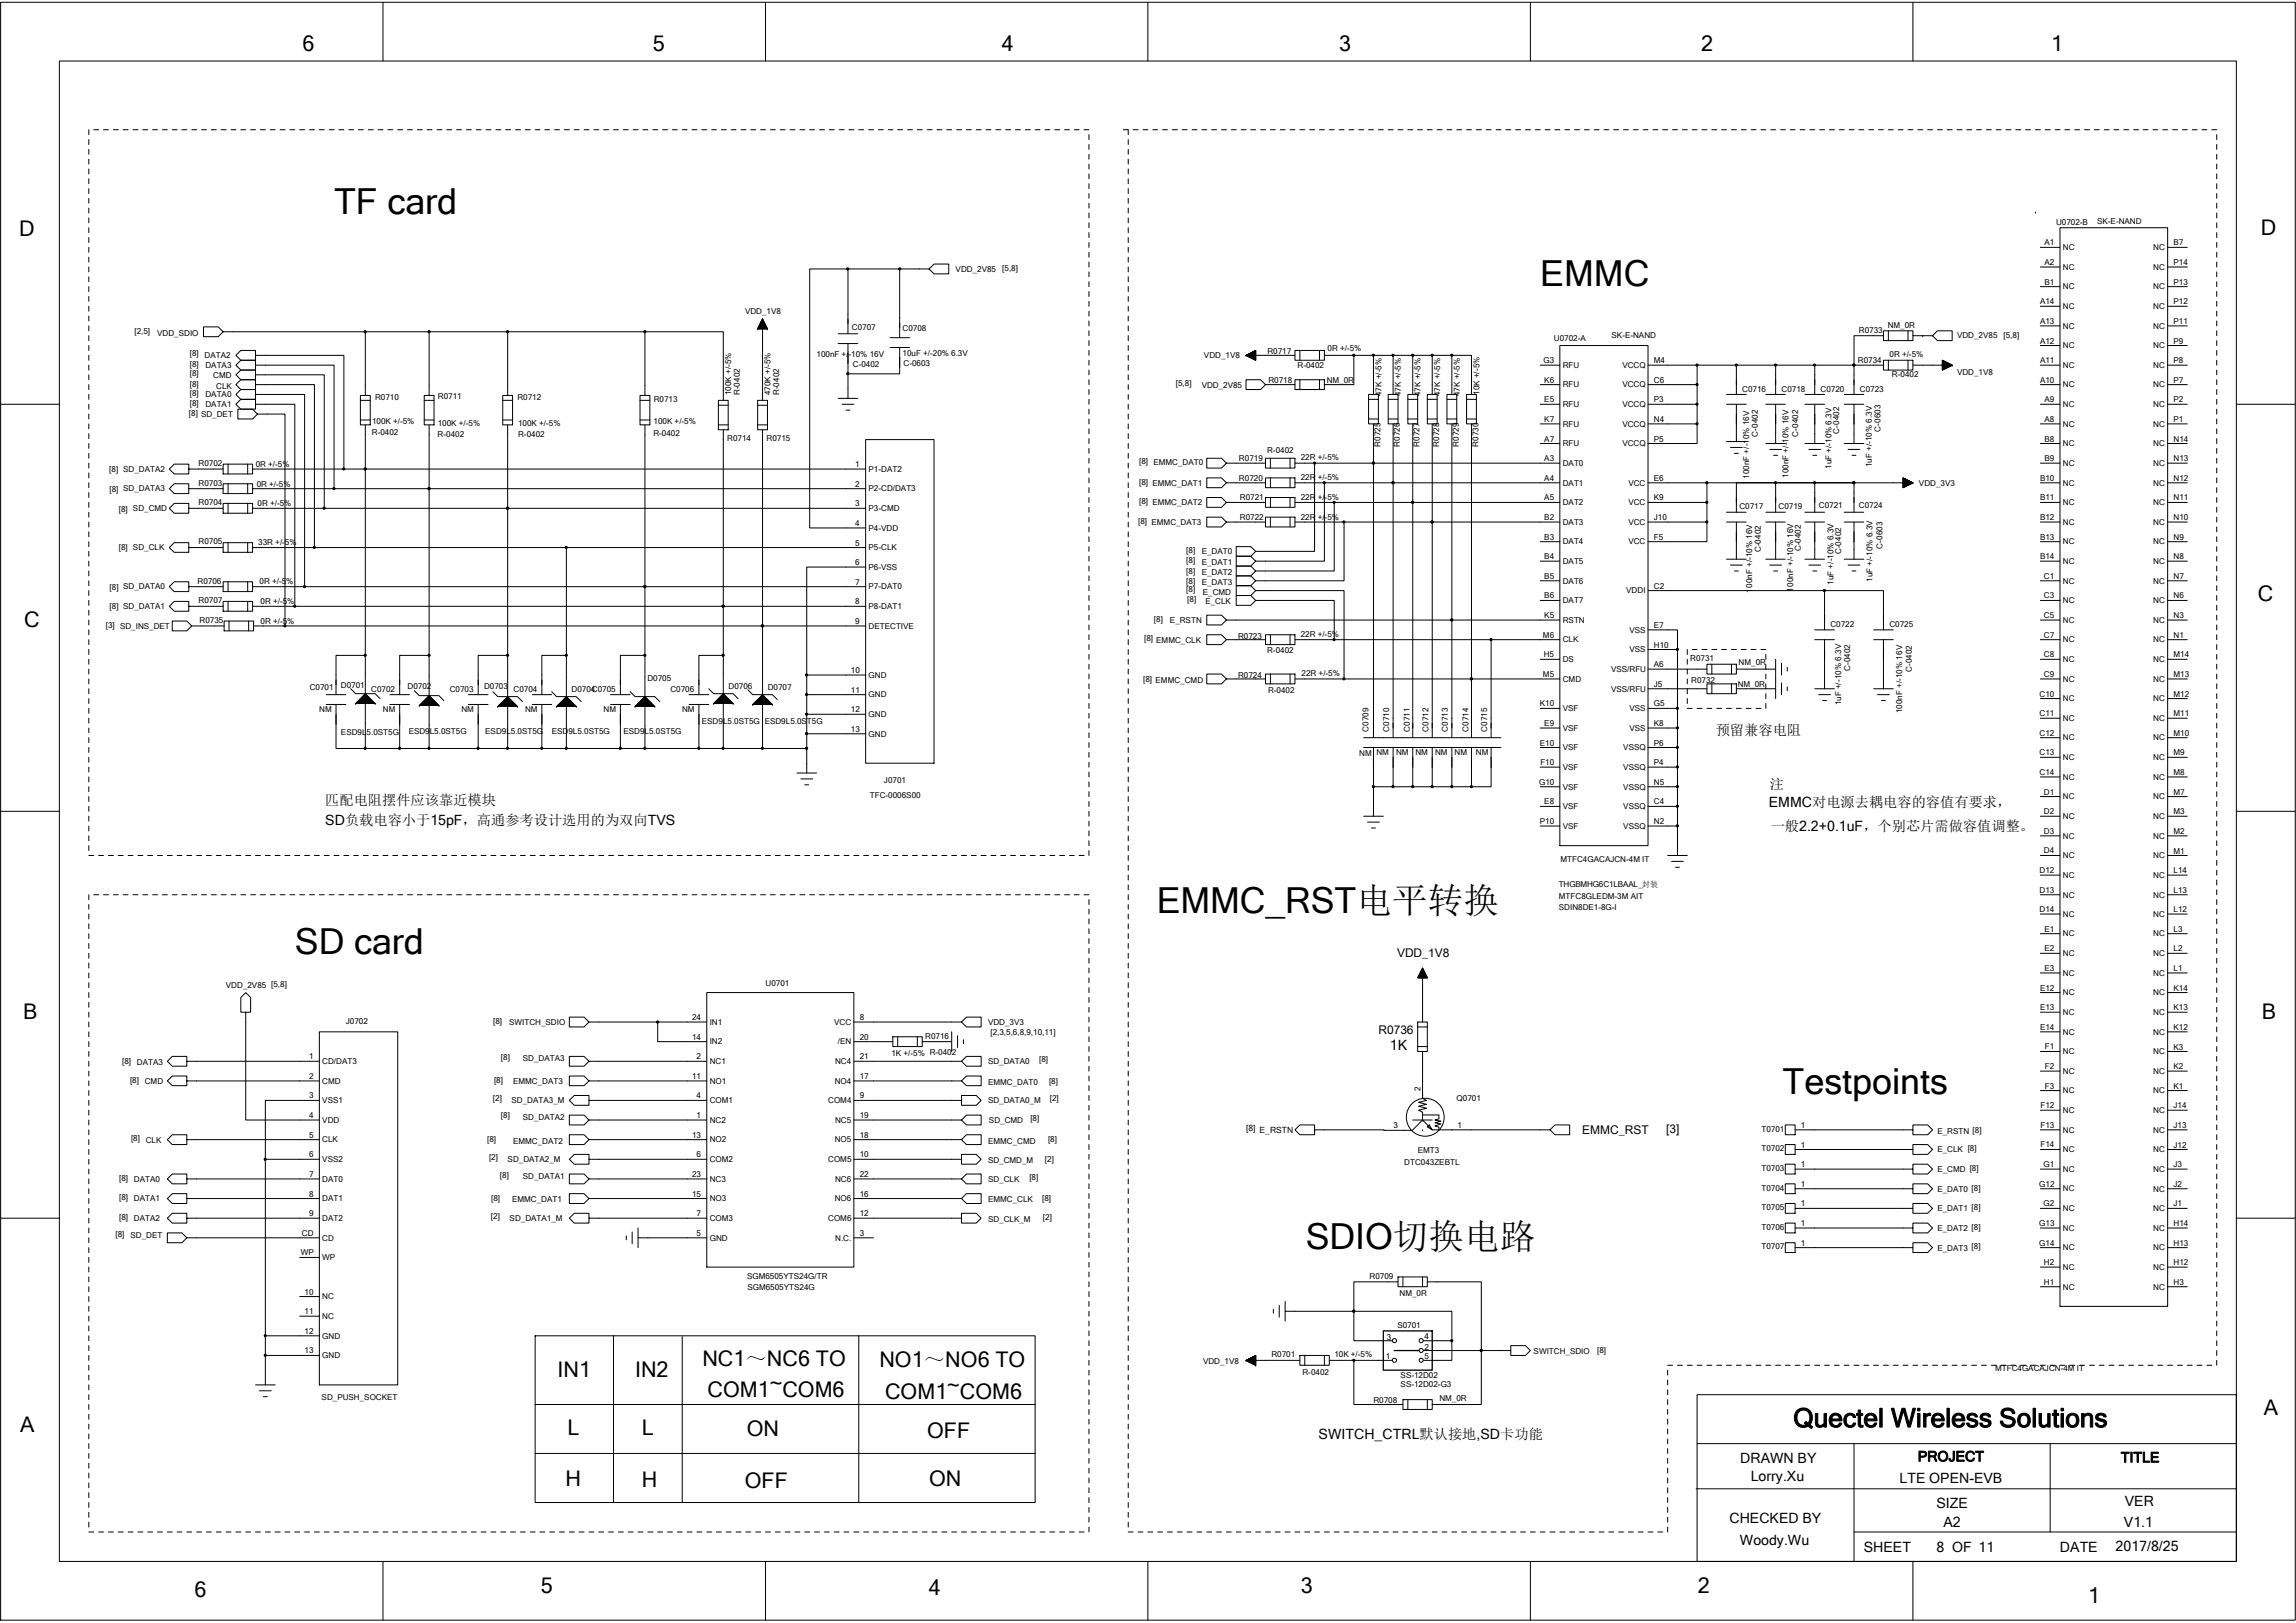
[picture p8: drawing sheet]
<svg xmlns="http://www.w3.org/2000/svg" width="297mm" height="210mm" viewBox="0 0 297 210" stroke-linecap="round" stroke-linejoin="round" font-family="sans-serif">
<defs><g id="words">
<g font-size="4.6">
<text x="43.2" y="27.7">TF card</text>
<text x="199.3" y="37">EMMC</text>
<text x="149.6" y="118.1">EMMC_RST电平转换</text>
<text x="38.1" y="123.5">SD card</text>
<text x="230.6" y="141.5">Testpoints</text>
<text x="168.9" y="161.5">SDIO切换电路</text>
</g>
<text font-size="3.4" x="232" y="184.6">Quectel Wireless Solutions</text>
<g font-size="2.8">
<text x="39.2" y="6.6">6</text>
<text x="84.5" y="6.6">5</text>
<text x="129.6" y="6.6">4</text>
<text x="173.2" y="6.6">3</text>
<text x="220.1" y="6.6">2</text>
<text x="265.4" y="6.6">1</text>
<text x="2.5" y="30.5">D</text>
<text x="292.5" y="30.4">D</text>
<text x="292.1" y="77.8">C</text>
<text x="3.1" y="81.1">C</text>
<text x="3" y="131.8">B</text>
<text x="292.6" y="131.8">B</text>
<text x="72.1" y="178.2">IN1</text>
<text x="82.2" y="178.2">IN2</text>
<text x="90.9" y="176.7">NC1～NC6 TO</text>
<text x="113.8" y="176.9">NO1～NO6 TO</text>
<text x="2.6" y="185.3">A</text>
<text x="73.4" y="185.7">L</text>
<text x="83.1" y="185.7">L</text>
<text x="91.5" y="180.7">COM1~COM6</text>
<text x="96.6" y="185.8">ON</text>
<text x="114.5" y="181">COM1~COM6</text>
<text x="292.9" y="183.1">A</text>
<text x="119.9" y="186">OFF</text>
<text x="73.1" y="192.2">H</text>
<text x="83.1" y="192.4">H</text>
<text x="96.4" y="192.5">OFF</text>
<text x="120.2" y="192.2">ON</text>
<text x="25.2" y="206.6">6</text>
<text x="70" y="206.1">5</text>
<text x="120.2" y="206.3">4</text>
<text x="168.3" y="206.1">3</text>
<text x="219.7" y="206.1">2</text>
<text x="270.2" y="207.3">1</text>
</g>
<g font-size="1.8">
<text x="222" y="95.1">预留兼容电阻</text>
<text x="42.1" y="104.2">匹配电阻摆件应该靠近模块</text>
<text x="42.1" y="106.7">SD负载电容小于15pF，高通参考设计选用的为双向TVS</text>
<text x="228.8" y="104.5">EMMC对电源去耦电容的容值有要求，</text>
<text x="229" y="102">注</text>
<text x="229.1" y="107.5">一般2.2+0.1uF，个别芯片需做容值调整。</text>
<text x="179.8" y="135.8">1K</text>
<text x="170.6" y="186.2">SWITCH_CTRL默认接地,SD卡功能</text>
<text x="225.1" y="189.3">DRAWN BY</text>
<text x="226.5" y="191.6">Lorry.Xu</text>
<text x="245.7" y="191.9">LTE OPEN-EVB</text>
<text x="248.1" y="189.1">PROJECT</text>
<text x="274.4" y="189.2">TITLE</text>
<text x="223.7" y="197.1">CHECKED BY</text>
<text x="250.5" y="195.2">SIZE</text>
<text x="251.4" y="197.6">A2</text>
<text x="274.8" y="197.6">V1.1</text>
<text x="274.9" y="194.9">VER</text>
<text x="225.1" y="199.9">Woody.Wu</text>
<text x="241.1" y="200.7">SHEET</text>
<text x="250.5" y="200.7">8 OF 11</text>
<text x="266.5" y="200.7">DATE</text>
<text x="273.7" y="200.6">2017/8/25</text>
</g>
<g font-size="1.5">
<text x="180.7" y="123.8">VDD_1V8</text>
<text x="178.3" y="133.8">R0736</text>
<text x="204.7" y="146.7">EMMC_RST</text>
<text x="215.6" y="146.5">[3]</text>
</g>
<text font-size="1.1" x="161.2" y="146.3">[8] E_RSTN</text>
<g font-size="1">
<text x="266" y="29.1">U0702-B</text>
<text x="271.3" y="28.9">SK-E-NAND</text>
<text x="123.6" y="35.2">VDD_2V85</text>
<text x="129.7" y="35">[5,8]</text>
<text x="264.5" y="31.7">A1</text>
<text x="264.5" y="34.3">A2</text>
<text x="266.9" y="32.4">NC</text>
<text x="266.9" y="34.9">NC</text>
<text x="278.6" y="34.9">NC</text>
<text x="278.6" y="32.4">NC</text>
<text x="281.2" y="34.3">P14</text>
<text x="281.2" y="31.7">B7</text>
<text x="96.4" y="40.6">VDD_1V8</text>
<text x="263.9" y="39.4">A14</text>
<text x="263.9" y="41.9">A13</text>
<text x="264.5" y="36.8">B1</text>
<text x="266.9" y="37.4">NC</text>
<text x="266.9" y="40">NC</text>
<text x="278.6" y="40">NC</text>
<text x="278.6" y="37.4">NC</text>
<text x="281.2" y="41.9">P11</text>
<text x="281.2" y="39.4">P12</text>
<text x="281.2" y="36.8">P13</text>
<text x="17.4" y="43.2">[2,5]</text>
<text x="20.3" y="43.4">VDD_SDIO</text>
<text x="24.6" y="46.1">[8]</text>
<text x="24.6" y="47.5">[8]</text>
<text x="26.5" y="46.4">DATA2</text>
<text x="26.6" y="47.6">DATA3</text>
<text x="105.6" y="46.2">100nF +/-10% 16V</text>
<text x="110.2" y="42.7">C0707</text>
<text x="110.3" y="47.5">C-0402</text>
<text x="116.8" y="42.8">C0708</text>
<text x="116.8" y="46.1">10uF +/-20% 6.3V</text>
<text x="116.9" y="47.3">C-0603</text>
<text x="155.8" y="46.4">VDD_1V8</text>
<text x="164" y="45.8">R0717</text>
<text x="167.9" y="47.6">R-0402</text>
<text x="171.7" y="45.4">0R +/-5%</text>
<text x="199.7" y="47">G3</text>
<text x="201" y="44.1">U0702-A</text>
<text x="202.2" y="47.6">RFU</text>
<text x="208.5" y="43.8">SK-E-NAND</text>
<text x="209.9" y="47.6">VCCQ</text>
<text x="214" y="47">M4</text>
<text x="240.4" y="47">R0734</text>
<text x="240.5" y="43">R0733</text>
<text x="244.2" y="42.4">NM_0R</text>
<text x="244.5" y="46.2">0R +/-5%</text>
<text x="253.2" y="43.7">VDD_2V85</text>
<text x="259.2" y="43.7">[5,8]</text>
<text x="263.9" y="44.4">A12</text>
<text x="263.9" y="47">A11</text>
<text x="266.9" y="42.5">NC</text>
<text x="266.9" y="45.1">NC</text>
<text x="266.9" y="47.6">NC</text>
<text x="278.6" y="47.6">NC</text>
<text x="278.6" y="45.1">NC</text>
<text x="278.6" y="42.5">NC</text>
<text x="281.2" y="47">P8</text>
<text x="281.2" y="44.4">P9</text>
<text x="24.4" y="53.8">[8] SD_DET</text>
<text x="24.5" y="48.6">[8]</text>
<text x="24.5" y="50.1">[8]</text>
<text x="24.5" y="51.3">[8]</text>
<text x="24.5" y="52.5">[8]</text>
<text x="26.6" y="51.4">DATA0</text>
<text x="26.6" y="52.7">DATA1</text>
<text x="27.6" y="48.9">CMD</text>
<text x="28" y="50.3">CLK</text>
<text x="48.5" y="51.8">R0710</text>
<text x="56.7" y="51.6">R0711</text>
<text x="66.9" y="51.8">R0712</text>
<text x="84.6" y="52">R0713</text>
<text x="94.6" y="51.1" transform="rotate(-90 94.6 51.1)">100K +/-5%</text>
<text x="95.7" y="51.1" transform="rotate(-90 95.7 51.1)">R-0402</text>
<text x="99.7" y="51.1" transform="rotate(-90 99.7 51.1)">470K +/-5%</text>
<text x="100.8" y="51.1" transform="rotate(-90 100.8 51.1)">R-0402</text>
<text x="152.1" y="50">[5,8]</text>
<text x="155.5" y="50.1">VDD_2V85</text>
<text x="164.1" y="49.5">R0718</text>
<text x="171.6" y="49.5">NM_0R</text>
<text x="178.7" y="51.2" transform="rotate(-90 178.7 51.2)">47K +/-5%</text>
<text x="181.2" y="51.2" transform="rotate(-90 181.2 51.2)">47K +/-5%</text>
<text x="183.8" y="51.2" transform="rotate(-90 183.8 51.2)">47K +/-5%</text>
<text x="186.3" y="51.2" transform="rotate(-90 186.3 51.2)">47K +/-5%</text>
<text x="188.8" y="51.2" transform="rotate(-90 188.8 51.2)">47K +/-5%</text>
<text x="191.4" y="51.1" transform="rotate(-90 191.4 51.1)">10K +/-5%</text>
<text x="199.8" y="52">E5</text>
<text x="199.8" y="49.5">K6</text>
<text x="202.2" y="52.7">RFU</text>
<text x="202.2" y="50.1">RFU</text>
<text x="209.9" y="50.1">VCCQ</text>
<text x="209.9" y="52.7">VCCQ</text>
<text x="214" y="49.5">C6</text>
<text x="214" y="52">P3</text>
<text x="225.4" y="50.7">C0716</text>
<text x="230.5" y="50.7">C0718</text>
<text x="235.5" y="50.7">C0720</text>
<text x="240.6" y="50.7">C0723</text>
<text x="244.8" y="48.7">R-0402</text>
<text x="253.2" y="48.5">VDD_1V8</text>
<text x="263.9" y="49.5">A10</text>
<text x="264.5" y="52">A9</text>
<text x="266.9" y="50.1">NC</text>
<text x="266.9" y="52.7">NC</text>
<text x="278.6" y="52.7">NC</text>
<text x="278.6" y="50.1">NC</text>
<text x="281.2" y="52">P2</text>
<text x="281.2" y="49.5">P7</text>
<text x="48.1" y="56.2">R-0402</text>
<text x="48.1" y="54.8">100K +/-5%</text>
<text x="56.6" y="56.5">R-0402</text>
<text x="56.6" y="55.1">100K +/-5%</text>
<text x="67" y="55.1">100K +/-5%</text>
<text x="67" y="56.5">R-0402</text>
<text x="84.5" y="56.4">R-0402</text>
<text x="84.6" y="54.8">100K +/-5%</text>
<text x="94.1" y="57.1">R0714</text>
<text x="99.2" y="57.1">R0715</text>
<text x="160.3" y="59.7">R0719</text>
<text x="163.9" y="58.6">R-0402</text>
<text x="168.3" y="59.5">22R +/-5%</text>
<text x="178.6" y="57.8" transform="rotate(-90 178.6 57.8)">R0725</text>
<text x="181.1" y="57.8" transform="rotate(-90 181.1 57.8)">R0726</text>
<text x="183.7" y="57.8" transform="rotate(-90 183.7 57.8)">R0727</text>
<text x="186.2" y="57.8" transform="rotate(-90 186.2 57.8)">R0728</text>
<text x="188.7" y="57.8" transform="rotate(-90 188.7 57.8)">R0729</text>
<text x="191.3" y="57.8" transform="rotate(-90 191.3 57.8)">R0730</text>
<text x="199.8" y="59.7">A3</text>
<text x="199.8" y="57.1">A7</text>
<text x="199.8" y="54.6">K7</text>
<text x="202.2" y="57.7">RFU</text>
<text x="202.2" y="55.2">RFU</text>
<text x="209.9" y="55.2">VCCQ</text>
<text x="209.9" y="57.7">VCCQ</text>
<text x="214" y="54.6">N4</text>
<text x="214" y="57.1">P5</text>
<text x="227.4" y="56.5" transform="rotate(-90 227.4 56.5)">C-0402</text>
<text x="232.6" y="56.5" transform="rotate(-90 232.6 56.5)">C-0402</text>
<text x="238" y="56.1" transform="rotate(-90 238 56.1)">C-0402</text>
<text x="243.3" y="55.9" transform="rotate(-90 243.3 55.9)">C-0603</text>
<text x="264.5" y="54.6">A8</text>
<text x="264.5" y="57.1">B8</text>
<text x="264.5" y="59.7">B9</text>
<text x="266.9" y="55.2">NC</text>
<text x="266.9" y="57.7">NC</text>
<text x="278.6" y="57.7">NC</text>
<text x="278.6" y="55.2">NC</text>
<text x="281.2" y="59.7">N13</text>
<text x="281.2" y="57.1">N14</text>
<text x="281.2" y="54.6">P1</text>
<text x="14.1" y="61">[8] SD_DATA2</text>
<text x="14.2" y="63.6">[8] SD_DATA3</text>
<text x="25.7" y="65.4">R0704</text>
<text x="25.7" y="62.8">R0703</text>
<text x="25.7" y="60.3">R0702</text>
<text x="33.1" y="60.4">0R +/-5%</text>
<text x="33.2" y="62.9">0R +/-5%</text>
<text x="33.3" y="65.5">0R +/-5%</text>
<text x="110.7" y="60.4">1</text>
<text x="110.7" y="63">2</text>
<text x="110.7" y="65.5">3</text>
<text x="112.4" y="61">P1-DAT2</text>
<text x="112.4" y="63.6">P2-CD/DAT3</text>
<text x="147.4" y="60">[8] EMMC_DAT0</text>
<text x="147.4" y="62.7">[8] EMMC_DAT1</text>
<text x="147.4" y="65.2">[8] EMMC_DAT2</text>
<text x="160.3" y="62.2">R0720</text>
<text x="160.4" y="64.7">R0721</text>
<text x="168.3" y="64.7">22R +/-5%</text>
<text x="168.3" y="62.1">22R +/-5%</text>
<text x="199.8" y="62.2">A4</text>
<text x="199.8" y="64.7">A5</text>
<text x="202.2" y="60.3">DAT0</text>
<text x="202.2" y="62.8">DAT1</text>
<text x="202.2" y="65.4">DAT2</text>
<text x="210.7" y="62.8">VCC</text>
<text x="210.7" y="65.4">VCC</text>
<text x="214" y="62.2">E6</text>
<text x="214" y="64.7">K9</text>
<text x="225" y="65.9">C0717</text>
<text x="226.3" y="62" transform="rotate(-90 226.3 62)">100nF +/-10% 16V</text>
<text x="230.1" y="65.9">C0719</text>
<text x="231.4" y="61.8" transform="rotate(-90 231.4 61.8)">100nF +/-10% 16V</text>
<text x="235.3" y="65.8">C0721</text>
<text x="236.9" y="60.7" transform="rotate(-90 236.9 60.7)">1uF +/-10% 6.3V</text>
<text x="240.5" y="65.8">C0724</text>
<text x="242.1" y="60.4" transform="rotate(-90 242.1 60.4)">1uF +/-10% 6.3V</text>
<text x="248.3" y="62.8">VDD_3V3</text>
<text x="263.9" y="62.2">B10</text>
<text x="263.9" y="64.7">B11</text>
<text x="266.9" y="60.3">NC</text>
<text x="266.9" y="62.8">NC</text>
<text x="266.9" y="65.4">NC</text>
<text x="278.6" y="65.4">NC</text>
<text x="278.6" y="62.8">NC</text>
<text x="278.6" y="60.3">NC</text>
<text x="281.2" y="64.7">N11</text>
<text x="281.2" y="62.2">N12</text>
<text x="15.4" y="71.2">[8] SD_CLK</text>
<text x="15.4" y="66.2">[8] SD_CMD</text>
<text x="25.7" y="70.4">R0705</text>
<text x="33.4" y="70.6">33R +/-5%</text>
<text x="110.7" y="68.1">4</text>
<text x="110.7" y="70.6">5</text>
<text x="112.4" y="66.1">P3-CMD</text>
<text x="112.4" y="68.7">P4-VDD</text>
<text x="112.4" y="71.2">P5-CLK</text>
<text x="147.3" y="67.8">[8] EMMC_DAT3</text>
<text x="153.5" y="71.6">[8]</text>
<text x="155.5" y="71.7">E_DAT0</text>
<text x="160.4" y="67.3">R0722</text>
<text x="168.3" y="67.3">22R +/-5%</text>
<text x="199.8" y="67.3">B2</text>
<text x="199.8" y="69.8">B3</text>
<text x="202.2" y="67.9">DAT3</text>
<text x="202.2" y="70.4">DAT4</text>
<text x="210.7" y="67.9">VCC</text>
<text x="210.7" y="70.4">VCC</text>
<text x="214" y="67.3">J10</text>
<text x="214" y="69.8">F5</text>
<text x="227.8" y="71.5" transform="rotate(-90 227.8 71.5)">C-0402</text>
<text x="233" y="71.3" transform="rotate(-90 233 71.3)">C-0402</text>
<text x="238.2" y="71.7" transform="rotate(-90 238.2 71.7)">C-0402</text>
<text x="243.5" y="71" transform="rotate(-90 243.5 71)">C-0603</text>
<text x="263.9" y="67.3">B12</text>
<text x="263.9" y="69.8">B13</text>
<text x="266.9" y="67.9">NC</text>
<text x="266.9" y="70.4">NC</text>
<text x="278.6" y="70.4">NC</text>
<text x="278.6" y="67.9">NC</text>
<text x="281.2" y="69.8">N9</text>
<text x="281.2" y="67.3">N10</text>
<text x="14.2" y="76.3">[8] SD_DATA0</text>
<text x="25.6" y="75.5">R0706</text>
<text x="33.6" y="75.5">0R +/-5%</text>
<text x="110.7" y="73.1">6</text>
<text x="110.7" y="75.6">7</text>
<text x="112.4" y="73.7">P6-VSS</text>
<text x="112.4" y="76.3">P7-DAT0</text>
<text x="153.5" y="76.6">[8]</text>
<text x="153.5" y="72.8">[8]</text>
<text x="153.5" y="74.2">[8]</text>
<text x="153.5" y="75.5">[8]</text>
<text x="153.6" y="77.9">[8]</text>
<text x="155.5" y="73.1">E_DAT1</text>
<text x="155.5" y="74.4">E_DAT2</text>
<text x="155.5" y="75.6">E_DAT3</text>
<text x="155.6" y="76.9">E_CMD</text>
<text x="199.8" y="72.3">B4</text>
<text x="199.8" y="74.9">B5</text>
<text x="199.8" y="77.4">B6</text>
<text x="202.2" y="73">DAT5</text>
<text x="202.2" y="75.5">DAT6</text>
<text x="210.4" y="76.8">VDDI</text>
<text x="214" y="76.2">C2</text>
<text x="226.7" y="76.7" transform="rotate(-90 226.7 76.7)">100nF +/-10% 16V</text>
<text x="232" y="76.5" transform="rotate(-90 232 76.5)">100nF +/-10% 16V</text>
<text x="237.2" y="75.6" transform="rotate(-90 237.2 75.6)">1uF +/-10% 6.3V</text>
<text x="242.3" y="75.3" transform="rotate(-90 242.3 75.3)">1uF +/-10% 6.3V</text>
<text x="263.9" y="72.3">B14</text>
<text x="264.4" y="74.9">C1</text>
<text x="264.4" y="77.4">C3</text>
<text x="266.9" y="73">NC</text>
<text x="266.9" y="75.5">NC</text>
<text x="278.6" y="75.5">NC</text>
<text x="278.6" y="73">NC</text>
<text x="281.2" y="77.4">N6</text>
<text x="281.2" y="74.9">N7</text>
<text x="281.2" y="72.3">N8</text>
<text x="13.7" y="81.2">[3] SD_INS_DET</text>
<text x="14.2" y="78.8">[8] SD_DATA1</text>
<text x="25.7" y="78">R0707</text>
<text x="25.8" y="80.6">R0735</text>
<text x="33.7" y="78.2">0R +/-5%</text>
<text x="33.7" y="80.7">0R +/-5%</text>
<text x="110.7" y="78.2">8</text>
<text x="110.7" y="80.7">9</text>
<text x="112.4" y="78.8">P8-DAT1</text>
<text x="112.4" y="81.3">DETECTIVE</text>
<text x="148" y="83">[8] EMMC_CLK</text>
<text x="149.3" y="80.5">[8]</text>
<text x="151.4" y="80.6">E_RSTN</text>
<text x="156" y="78.2">E_CLK</text>
<text x="160.2" y="82.6">R0723</text>
<text x="168.3" y="82.4">22R +/-5%</text>
<text x="199.6" y="82.5">M6</text>
<text x="199.8" y="80">K5</text>
<text x="202.2" y="78">DAT7</text>
<text x="202.2" y="80.6">RSTN</text>
<text x="202.2" y="83.1">CLK</text>
<text x="210.8" y="81.9">VSS</text>
<text x="214" y="81.2">E7</text>
<text x="214" y="83.8">H10</text>
<text x="236.8" y="81.1">C0722</text>
<text x="244.4" y="81.1">C0725</text>
<text x="264.4" y="80">C5</text>
<text x="264.4" y="82.5">C7</text>
<text x="266.9" y="78">NC</text>
<text x="266.9" y="80.6">NC</text>
<text x="266.9" y="83.1">NC</text>
<text x="278.6" y="83.1">NC</text>
<text x="278.6" y="80.6">NC</text>
<text x="278.6" y="78">NC</text>
<text x="281.2" y="82.5">N1</text>
<text x="281.2" y="80">N3</text>
<text x="40.1" y="89.2">C0701</text>
<text x="44.1" y="89">D0701</text>
<text x="48" y="89.5">C0702</text>
<text x="52.7" y="89.1">D0702</text>
<text x="58.2" y="89.5">C0703</text>
<text x="62.6" y="89.1">D0703</text>
<text x="66.4" y="89.5">C0704</text>
<text x="74" y="89.5">D0704C0705</text>
<text x="83.8" y="88.1">D0705</text>
<text x="86.7" y="89.5">C0706</text>
<text x="94.3" y="89.2">D0706</text>
<text x="99.3" y="89.3">D0707</text>
<text x="110.1" y="87.1">10</text>
<text x="110.1" y="89.6">11</text>
<text x="112.4" y="87.7">GND</text>
<text x="147.9" y="88.2">[8] EMMC_CMD</text>
<text x="160.2" y="87.7">R0724</text>
<text x="163.9" y="84.5">R-0402</text>
<text x="164.1" y="89.6">R-0402</text>
<text x="168.4" y="87.4">22R +/-5%</text>
<text x="199.6" y="87.6">M5</text>
<text x="199.7" y="85">H5</text>
<text x="202.2" y="85.7">DS</text>
<text x="202.2" y="88.2">CMD</text>
<text x="208.4" y="86.9">VSS/RFU</text>
<text x="208.4" y="89.5">VSS/RFU</text>
<text x="210.8" y="84.4">VSS</text>
<text x="214" y="86.3">A6</text>
<text x="214" y="88.9">J5</text>
<text x="218.7" y="85.6">R0731</text>
<text x="218.8" y="88.3">R0732</text>
<text x="224.8" y="88.8">NM_0R</text>
<text x="224.9" y="86">NM_0R</text>
<text x="239.3" y="86.8" transform="rotate(-90 239.3 86.8)">C-0402</text>
<text x="247.4" y="87" transform="rotate(-90 247.4 87)">C-0402</text>
<text x="264.4" y="85">C8</text>
<text x="264.4" y="87.6">C9</text>
<text x="266.9" y="85.7">NC</text>
<text x="266.9" y="88.2">NC</text>
<text x="278.6" y="88.2">NC</text>
<text x="278.6" y="85.7">NC</text>
<text x="281.2" y="87.6">M13</text>
<text x="281.2" y="85">M14</text>
<text x="41.3" y="92.2">NM</text>
<text x="44.1" y="95">ESD9L5.0ST5G</text>
<text x="49.5" y="92.2">NM</text>
<text x="52.9" y="94.9">ESD9L5.0ST5G</text>
<text x="59.7" y="92.2">NM</text>
<text x="62.8" y="94.9">ESD9L5.0ST5G</text>
<text x="67.9" y="92.2">NM</text>
<text x="71.4" y="94.9">ESD9L5.0ST5G</text>
<text x="78.1" y="92.2">NM</text>
<text x="80.7" y="94.9">ESD9L5.0ST5G</text>
<text x="88.2" y="92.2">NM</text>
<text x="90.8" y="93.7">ESD9L5.0ST5G</text>
<text x="98.9" y="93.7">ESD9L5.0ST5G</text>
<text x="110.1" y="94.7">13</text>
<text x="110.1" y="92.2">12</text>
<text x="112.4" y="95.3">GND</text>
<text x="112.4" y="92.8">GND</text>
<text x="112.4" y="90.2">GND</text>
<text x="177.1" y="94.7" transform="rotate(-90 177.1 94.7)">C0709</text>
<text x="179.7" y="94.7" transform="rotate(-90 179.7 94.7)">C0710</text>
<text x="182.4" y="94.7" transform="rotate(-90 182.4 94.7)">C0711</text>
<text x="184.8" y="94.7" transform="rotate(-90 184.8 94.7)">C0712</text>
<text x="187.3" y="94.7" transform="rotate(-90 187.3 94.7)">C0713</text>
<text x="190" y="94.7" transform="rotate(-90 190 94.7)">C0714</text>
<text x="192.4" y="94.7" transform="rotate(-90 192.4 94.7)">C0715</text>
<text x="199.2" y="91.4">K10</text>
<text x="199.8" y="93.9">E9</text>
<text x="202.2" y="94.6">VSF</text>
<text x="202.2" y="92">VSF</text>
<text x="210.8" y="92">VSS</text>
<text x="210.8" y="94.5">VSS</text>
<text x="214" y="91.4">G5</text>
<text x="214" y="93.9">K8</text>
<text x="238.2" y="91.3" transform="rotate(-90 238.2 91.3)">1uF +/-10% 6.3V</text>
<text x="246.1" y="92.3" transform="rotate(-90 246.1 92.3)">100nF +/-10% 16V</text>
<text x="263.9" y="90.1">C10</text>
<text x="263.9" y="92.7">C11</text>
<text x="263.9" y="95.2">C12</text>
<text x="266.9" y="90.7">NC</text>
<text x="266.9" y="93.3">NC</text>
<text x="266.9" y="95.8">NC</text>
<text x="278.6" y="95.8">NC</text>
<text x="278.6" y="93.3">NC</text>
<text x="278.6" y="90.7">NC</text>
<text x="281.2" y="95.2">M10</text>
<text x="281.2" y="92.7">M11</text>
<text x="281.2" y="90.1">M12</text>
<text x="114.4" y="101.3">J0701</text>
<text x="175.8" y="97.8">NM</text>
<text x="178.1" y="97.7">NM</text>
<text x="180.6" y="97.7">NM</text>
<text x="183.1" y="97.7">NM</text>
<text x="185.6" y="97.7">NM</text>
<text x="188.2" y="97.7">NM</text>
<text x="190.9" y="97.7">NM</text>
<text x="199.1" y="101.5">G10</text>
<text x="199.2" y="96.5">E10</text>
<text x="199.3" y="99">F10</text>
<text x="202.2" y="97.1">VSF</text>
<text x="202.2" y="99.6">VSF</text>
<text x="210" y="99.6">VSSQ</text>
<text x="210" y="97.1">VSSQ</text>
<text x="214" y="101.5">N5</text>
<text x="214" y="99">P4</text>
<text x="214" y="96.5">P6</text>
<text x="263.9" y="97.7">C13</text>
<text x="263.9" y="100.3">C14</text>
<text x="266.9" y="98.3">NC</text>
<text x="266.9" y="100.9">NC</text>
<text x="278.6" y="100.9">NC</text>
<text x="278.6" y="98.3">NC</text>
<text x="281.2" y="100.3">M8</text>
<text x="281.2" y="97.7">M9</text>
<text x="112.5" y="103.3">TFC-0006S00</text>
<text x="199.2" y="106.6">P10</text>
<text x="199.8" y="104.1">E8</text>
<text x="202.2" y="104.7">VSF</text>
<text x="202.2" y="102.1">VSF</text>
<text x="202.2" y="107.2">VSF</text>
<text x="210" y="104.7">VSSQ</text>
<text x="210" y="107.2">VSSQ</text>
<text x="210" y="102.1">VSSQ</text>
<text x="214" y="104.1">C4</text>
<text x="214" y="106.6">N2</text>
<text x="264.4" y="102.8">D1</text>
<text x="264.4" y="105.3">D2</text>
<text x="264.4" y="107.9">D3</text>
<text x="266.9" y="103.4">NC</text>
<text x="266.9" y="106">NC</text>
<text x="278.6" y="106">NC</text>
<text x="278.6" y="103.4">NC</text>
<text x="281.2" y="107.9">M2</text>
<text x="281.2" y="105.3">M3</text>
<text x="281.2" y="102.8">M7</text>
<text x="201.9" y="111.5">MTFC4GACAJCN-4M IT</text>
<text x="263.9" y="113">D12</text>
<text x="264.4" y="110.4">D4</text>
<text x="266.9" y="108.5">NC</text>
<text x="266.9" y="111">NC</text>
<text x="266.9" y="113.6">NC</text>
<text x="278.6" y="113.6">NC</text>
<text x="278.6" y="111">NC</text>
<text x="278.6" y="108.5">NC</text>
<text x="281.2" y="113">L14</text>
<text x="281.2" y="110.4">M1</text>
<text x="201.7" y="116.3">MTFC8GLEDM-3M AIT</text>
<text x="201.7" y="117.8">SDIN8DE1-8G-I</text>
<text x="201.7" y="114.7">THGBMHG6C1LBAAL_封装</text>
<text x="263.9" y="115.5">D13</text>
<text x="263.9" y="118">D14</text>
<text x="266.9" y="116.1">NC</text>
<text x="266.9" y="118.6">NC</text>
<text x="278.6" y="118.6">NC</text>
<text x="278.6" y="116.1">NC</text>
<text x="281.2" y="118">L12</text>
<text x="281.2" y="115.5">L13</text>
<text x="264.5" y="120.5">E1</text>
<text x="264.5" y="123.1">E2</text>
<text x="264.5" y="125.6">E3</text>
<text x="266.9" y="121.2">NC</text>
<text x="266.9" y="123.7">NC</text>
<text x="278.6" y="123.7">NC</text>
<text x="278.6" y="121.2">NC</text>
<text x="281.2" y="125.6">L1</text>
<text x="281.2" y="123.1">L2</text>
<text x="281.2" y="120.5">L3</text>
<text x="29.2" y="127.8">VDD_2V85 [5,8]</text>
<text x="89.5" y="132">24</text>
<text x="99" y="127.5">U0701</text>
<text x="111.2" y="132">8</text>
<text x="263.9" y="128.2">E12</text>
<text x="263.9" y="130.7">E13</text>
<text x="266.9" y="126.2">NC</text>
<text x="266.9" y="128.8">NC</text>
<text x="266.9" y="131.3">NC</text>
<text x="278.6" y="131.3">NC</text>
<text x="278.6" y="128.8">NC</text>
<text x="278.6" y="126.2">NC</text>
<text x="281.2" y="130.7">K13</text>
<text x="281.2" y="128.2">K14</text>
<text x="15.8" y="137.7">[8]</text>
<text x="17.7" y="137.8">DATA3</text>
<text x="40" y="137.1">1</text>
<text x="41.7" y="137.7">CD/DAT3</text>
<text x="44.7" y="132.5">J0702</text>
<text x="63.8" y="132.5">[8]</text>
<text x="64.8" y="137.2">[8]</text>
<text x="65.9" y="132.6">SWITCH_SDIO</text>
<text x="67.6" y="137.3">SD_DATA3</text>
<text x="89.5" y="134.5">14</text>
<text x="90.1" y="137.1">2</text>
<text x="91.8" y="135.1">IN2</text>
<text x="91.8" y="132.6">IN1</text>
<text x="91.8" y="137.7">NC1</text>
<text x="107.9" y="132.6">VCC</text>
<text x="108" y="137.7">NC4</text>
<text x="108.4" y="135.1">/EN</text>
<text x="111.2" y="134.5">20</text>
<text x="111.2" y="137.1">21</text>
<text x="115.3" y="136.6">1K +/-5% R-0402</text>
<text x="119.7" y="134.4">R0716</text>
<text x="127.8" y="137.7">SD_DATA0</text>
<text x="127.8" y="132.6">VDD_3V3</text>
<text x="128.1" y="133.9">[2,3,5,6,8,9,10,11]</text>
<text x="134.4" y="137.4">[8]</text>
<text x="263.9" y="133.2">E14</text>
<text x="264.6" y="135.8">F1</text>
<text x="266.9" y="133.9">NC</text>
<text x="266.9" y="136.4">NC</text>
<text x="278.6" y="136.4">NC</text>
<text x="278.6" y="133.9">NC</text>
<text x="281.2" y="135.8">K3</text>
<text x="281.2" y="133.2">K12</text>
<text x="16.8" y="140.1">[8]</text>
<text x="18.7" y="140.2">CMD</text>
<text x="40" y="139.6">2</text>
<text x="40" y="142.1">3</text>
<text x="41.7" y="140.2">CMD</text>
<text x="41.7" y="142.7">VSS1</text>
<text x="63.8" y="142.5">[2]</text>
<text x="63.9" y="140.1">[8]</text>
<text x="66.2" y="142.7">SD_DATA3_M</text>
<text x="66.4" y="140.2">EMMC_DAT3</text>
<text x="89.5" y="139.6">11</text>
<text x="90.1" y="142.1">4</text>
<text x="91.8" y="140.2">NO1</text>
<text x="91.8" y="142.7">COM1</text>
<text x="107.1" y="142.7">COM4</text>
<text x="108" y="140.2">NO4</text>
<text x="111.2" y="142.1">9</text>
<text x="111.2" y="139.6">17</text>
<text x="127.8" y="142.7">SD_DATA0_M</text>
<text x="127.8" y="140.4">EMMC_DAT0</text>
<text x="135.7" y="140.2">[8]</text>
<text x="135.8" y="142.5">[2]</text>
<text x="183.8" y="141.2" transform="rotate(-90 183.8 141.2)">2</text>
<text x="188.4" y="142.5">Q0701</text>
<text x="264" y="143.4">F12</text>
<text x="264.6" y="138.3">F2</text>
<text x="264.6" y="140.8">F3</text>
<text x="266.9" y="138.9">NC</text>
<text x="266.9" y="141.5">NC</text>
<text x="266.9" y="144">NC</text>
<text x="278.6" y="144">NC</text>
<text x="278.6" y="141.5">NC</text>
<text x="278.6" y="138.9">NC</text>
<text x="281.2" y="143.4">J14</text>
<text x="281.2" y="140.8">K1</text>
<text x="281.2" y="138.3">K2</text>
<text x="17" y="147.7">[8]</text>
<text x="18.9" y="147.8">CLK</text>
<text x="40" y="144.7">4</text>
<text x="40" y="147.2">5</text>
<text x="40" y="149.7">6</text>
<text x="41.7" y="145.3">VDD</text>
<text x="41.7" y="147.8">CLK</text>
<text x="63" y="147.8">[8]</text>
<text x="64.8" y="144.6">[8]</text>
<text x="66.4" y="148">EMMC_DAT2</text>
<text x="67.6" y="144.9">SD_DATA2</text>
<text x="89.5" y="147.2">13</text>
<text x="90.1" y="144.7">1</text>
<text x="90.1" y="149.7">6</text>
<text x="91.8" y="147.8">NO2</text>
<text x="91.8" y="145.3">NC2</text>
<text x="108" y="147.8">NO5</text>
<text x="108" y="145.3">NC5</text>
<text x="111.2" y="149.7">10</text>
<text x="111.2" y="147.2">18</text>
<text x="111.2" y="144.7">19</text>
<text x="127.8" y="148">EMMC_CMD</text>
<text x="127.9" y="145.3">SD_CMD</text>
<text x="133.3" y="145">[8]</text>
<text x="135.6" y="147.8">[8]</text>
<text x="180.3" y="146">3</text>
<text x="183.4" y="149.2">EMT3</text>
<text x="188.5" y="145.9">1</text>
<text x="227.9" y="148.9">T0702</text>
<text x="227.9" y="146.4">T0701</text>
<text x="233" y="148.5">1</text>
<text x="233" y="145.9">1</text>
<text x="250.7" y="149.1">E_CLK [8]</text>
<text x="250.7" y="146.7">E_RSTN [8]</text>
<text x="264" y="145.9">F13</text>
<text x="264" y="148.5">F14</text>
<text x="266.9" y="146.5">NC</text>
<text x="266.9" y="149.1">NC</text>
<text x="278.6" y="149.1">NC</text>
<text x="278.6" y="146.5">NC</text>
<text x="281.2" y="148.5">J12</text>
<text x="281.2" y="145.9">J13</text>
<text x="15.4" y="152.8">[8]</text>
<text x="15.4" y="155.3">[8]</text>
<text x="17.3" y="152.9">DATA0</text>
<text x="17.3" y="155.4">DATA1</text>
<text x="40" y="152.3">7</text>
<text x="40" y="154.8">8</text>
<text x="41.7" y="150.3">VSS2</text>
<text x="41.7" y="152.9">DAT0</text>
<text x="41.7" y="155.4">DAT1</text>
<text x="63.3" y="150.1">[2]</text>
<text x="63.5" y="155.4">[8]</text>
<text x="64.7" y="152.4">[8]</text>
<text x="65.7" y="150.4">SD_DATA2_M</text>
<text x="66.2" y="155.6">EMMC_DAT1</text>
<text x="67.6" y="152.5">SD_DATA1</text>
<text x="89.5" y="154.8">15</text>
<text x="89.5" y="152.3">23</text>
<text x="91.8" y="155.4">NO3</text>
<text x="91.8" y="152.9">NC3</text>
<text x="91.8" y="150.3">COM2</text>
<text x="107.1" y="150.3">COM5</text>
<text x="108" y="155.4">NO6</text>
<text x="108" y="152.9">NC6</text>
<text x="111.2" y="154.8">16</text>
<text x="111.2" y="152.3">22</text>
<text x="127.8" y="152.9">SD_CLK</text>
<text x="127.8" y="150.5">SD_CMD_M</text>
<text x="127.8" y="155.6">EMMC_CLK</text>
<text x="133.2" y="152.6">[8]</text>
<text x="134.8" y="155.4">[8]</text>
<text x="135.2" y="150.3">[2]</text>
<text x="181.7" y="150.7">DTC043ZEBTL</text>
<text x="227.9" y="151.5">T0703</text>
<text x="227.9" y="154">T0704</text>
<text x="233" y="151">1</text>
<text x="233" y="153.5">1</text>
<text x="250.7" y="151.6">E_CMD [8]</text>
<text x="250.7" y="154.2">E_DAT0 [8]</text>
<text x="263.8" y="153.5">G12</text>
<text x="264.4" y="151">G1</text>
<text x="266.9" y="151.6">NC</text>
<text x="266.9" y="154.2">NC</text>
<text x="278.6" y="154.2">NC</text>
<text x="278.6" y="151.6">NC</text>
<text x="281.2" y="153.5">J2</text>
<text x="281.2" y="151">J3</text>
<text x="14.9" y="160">[8]</text>
<text x="15.4" y="157.8">[8]</text>
<text x="16.9" y="160.1">SD_DET</text>
<text x="17.3" y="158">DATA2</text>
<text x="39.1" y="159.9">CD</text>
<text x="40" y="157.4">9</text>
<text x="41.7" y="158">DAT2</text>
<text x="41.7" y="160.5">CD</text>
<text x="63.5" y="157.7">[2]</text>
<text x="65.9" y="158">SD_DATA1_M</text>
<text x="90.1" y="159.9">5</text>
<text x="90.1" y="157.4">7</text>
<text x="91.8" y="160.5">GND</text>
<text x="91.8" y="158">COM3</text>
<text x="107.1" y="158">COM6</text>
<text x="108.1" y="160.5">N.C.</text>
<text x="111.2" y="159.9">3</text>
<text x="111.2" y="157.4">12</text>
<text x="127.8" y="158.1">SD_CLK_M</text>
<text x="134.9" y="157.8">[2]</text>
<text x="227.9" y="156.6">T0705</text>
<text x="227.9" y="159.1">T0706</text>
<text x="227.9" y="161.6">T0707</text>
<text x="233" y="156.1">1</text>
<text x="233" y="158.6">1</text>
<text x="233" y="161.2">1</text>
<text x="250.7" y="156.7">E_DAT1 [8]</text>
<text x="250.7" y="159.3">E_DAT2 [8]</text>
<text x="250.7" y="161.8">E_DAT3 [8]</text>
<text x="263.8" y="158.6">G13</text>
<text x="263.8" y="161.2">G14</text>
<text x="264.4" y="156.1">G2</text>
<text x="266.9" y="156.7">NC</text>
<text x="266.9" y="159.2">NC</text>
<text x="266.9" y="161.8">NC</text>
<text x="278.6" y="161.8">NC</text>
<text x="278.6" y="159.2">NC</text>
<text x="278.6" y="156.7">NC</text>
<text x="281.2" y="161.2">H13</text>
<text x="281.2" y="158.6">H14</text>
<text x="281.2" y="156.1">J1</text>
<text x="38.9" y="162.4">WP</text>
<text x="39.4" y="167.5">10</text>
<text x="41.7" y="163">WP</text>
<text x="96.6" y="165.4">SGM6505YTS24G/TR</text>
<text x="96.7" y="167">SGM6505YTS24G</text>
<text x="177.2" y="165.5">R0709</text>
<text x="181.1" y="167.6">NM_0R</text>
<text x="264.4" y="166.2">H1</text>
<text x="264.4" y="163.7">H2</text>
<text x="266.9" y="166.8">NC</text>
<text x="266.9" y="164.3">NC</text>
<text x="278.6" y="166.8">NC</text>
<text x="278.6" y="164.3">NC</text>
<text x="281.2" y="166.2">H3</text>
<text x="281.2" y="163.7">H12</text>
<text x="39.4" y="170">11</text>
<text x="39.4" y="172.6">12</text>
<text x="41.7" y="168.1">NC</text>
<text x="41.7" y="170.6">NC</text>
<text x="41.7" y="173.2">GND</text>
<text x="179.4" y="173.3">3</text>
<text x="180.8" y="171.8">S0701</text>
<text x="184.3" y="173.3">4</text>
<text x="39.4" y="175.1">13</text>
<text x="41.7" y="175.7">GND</text>
<text x="155.6" y="176.5">VDD_1V8</text>
<text x="164.5" y="175.6">R0701</text>
<text x="168.5" y="177.9">R-0402</text>
<text x="172.6" y="175.6">10K +/-5%</text>
<text x="179.3" y="175.9">1</text>
<text x="181.2" y="179.4">SS-12D02-G3</text>
<text x="181.2" y="178.3">SS-12D02</text>
<text x="184.3" y="174.6">2</text>
<text x="184.3" y="175.8">5</text>
<text x="198.4" y="175.2">SWITCH_SDIO</text>
<text x="206.6" y="175.1">[8]</text>
<text x="258.1" y="177.4">MTFC4GACAJCN-4M IT</text>
<text x="41.6" y="181.2">SD_PUSH_SOCKET</text>
<text x="177.7" y="181.5">R0708</text>
<text x="186.2" y="181.3">NM_0R</text>
</g>
</g></defs>
<g fill="none" stroke="#000" stroke-width=".13">
<path d="M.1 .3h296.8v209.3h-296.8zM7.7 7.9h281.6v194.1h-281.6zM11.5 16.8v.6M11.5 18.1v.6M11.5 19.3v.7M12.1 16.8h.7M13.4 16.8h.6M14.7 16.8h.6M15.9 16.8h.7M17.2 16.8h.6M18.5 16.8h.6M19.7 16.8h.7"/>
<path d="M21 16.8h.7M22.3 16.8h.6M23.5 16.8h.7M24.8 16.8h.6M26.1 16.8h.6M27.3 16.8h.7M28.6 16.8h.6M29.9 16.8h.6M31.2 16.8h.6M32.4 16.8h.7M33.7 16.8h.6M35 16.8h.6"/>
<path d="M36.2 16.8h.7M37.5 16.8h.6M38.8 16.8h.6M40 16.8h.7M41.3 16.8h.6M42.6 16.8h.6M43.9 16.8h.6M45.1 16.8h.7M46.4 16.8h.6M47.6 16.8h.7M48.9 16.8h.6M49.5 .3v7.6"/>
<path d="M50.2 16.8h.6M51.5 16.8h.6M52.7 16.8h.7M54 16.8h.6M55.3 16.8h.6M56.5 16.8h.7M57.8 16.8h.6M59.1 16.8h.6M60.3 16.8h.7M61.6 16.8h.6M62.9 16.8h.6M64.2 16.8h.6"/>
<path d="M65.4 16.8h.7M66.7 16.8h.6M68 16.8h.6M69.2 16.8h.6M70.5 16.8h.6M71.8 16.8h.6M73 16.8h.7M74.3 16.8h.6M75.6 16.8h.6M76.8 16.8h.7M78.1 16.8h.6M79.4 16.8h.6"/>
<path d="M80.6 16.8h.7M81.9 16.8h.6M83.2 16.8h.6M84.5 16.8h.6M85.7 16.8h.7M87 16.8h.6M88.3 16.8h.6M89.5 16.8h.7M90.8 16.8h.6M92.1 16.8h.6M93.3 16.8h.7M94.6 16.8h.6"/>
<path d="M95.9 16.8h.6M97.1 16.8h.7M98.4 16.8h.6M99 .3v7.6M99.7 16.8h.6M100.9 16.8h.7M102.2 16.8h.6M103.5 16.8h.6M104.8 16.8h.6M106 16.8h.7M107.3 16.8h.6M108.6 16.8h.6"/>
<path d="M109.8 16.8h.7M111.1 16.8h.6M112.4 16.8h.6M113.6 16.8h.7M114.9 16.8h.6M116.1 16.8h.7M117.4 16.8h.6M118.7 16.8h.6M119.9 16.8h.7M121.2 16.8h.7M122.5 16.8h.6M123.8 16.8h.6"/>
<path d="M125 16.8h.7M126.3 16.8h.6M127.6 16.8h.6M128.8 16.8h.7M130.1 16.8h.6M131.4 16.8h.6M132.6 16.8h.7M133.9 16.8h.7M135.2 16.8h.6M136.5 16.8h.6M137.7 16.8h.7M139 16.8h.6"/>
<path d="M140.2 16.8h.7M140.9 17.4v.7M140.9 18.7v.6M140.9 20v.6M145.3 16.8h.7v.6M146 18.1v.6M146 19.3v.7M146.6 16.8h.6M147.9 16.8h.6M148.5 .3v7.6M149.1 16.8h.7M150.4 16.8h.6"/>
<path d="M151.7 16.8h.6M152.9 16.8h.7M154.2 16.8h.7M155.5 16.8h.6M156.8 16.8h.6M158 16.8h.7M159.3 16.8h.6M160.6 16.8h.6M161.8 16.8h.7M163.1 16.8h.6M164.4 16.8h.6M165.6 16.8h.7"/>
<path d="M166.9 16.8h.6M168.2 16.8h.6M169.4 16.8h.7M170.7 16.8h.6M172 16.8h.6M173.2 16.8h.7M174.5 16.8h.7M175.8 16.8h.6M177.1 16.8h.6M178.3 16.8h.7M179.6 16.8h.6M180.9 16.8h.6"/>
<path d="M182.1 16.8h.7M183.4 16.8h.6M184.7 16.8h.6M185.9 16.8h.7M187.2 16.8h.6M188.5 16.8h.6M189.7 16.8h.7M191 16.8h.6M192.3 16.8h.6M193.5 16.8h.7M194.8 16.8h.7M196.1 16.8h.6"/>
<path d="M197.4 16.8h.6M198 .3v7.6M198.6 16.8h.7M199.9 16.8h.6M201.2 16.8h.6M202.4 16.8h.7M203.7 16.8h.6M205 16.8h.6M206.2 16.8h.7M207.5 16.8h.6M208.8 16.8h.6M210 16.8h.7"/>
<path d="M211.3 16.8h.6M212.6 16.8h.6M213.8 16.8h.7M215.1 16.8h.6M216.4 16.8h.6M217.7 16.8h.6M218.9 16.8h.7M220.2 16.8h.6M221.5 16.8h.6M222.7 16.8h.7M224 16.8h.6M225.3 16.8h.6"/>
<path d="M226.5 16.8h.7M227.8 16.8h.6M229.1 16.8h.6M230.4 16.8h.6M231.6 16.8h.6M232.9 16.8h.6M234.1 16.8h.7M235.4 16.8h.6M236.7 16.8h.6M238 16.8h.6M239.2 16.8h.7M240.5 16.8h.6"/>
<path d="M241.8 16.8h.6M243 16.8h.7M244.3 16.8h.6M245.6 16.8h.6M246.8 16.8h.7M247.5 .3v7.6M248.1 16.8h.6M249.4 16.8h.6M250.7 16.8h.6M251.9 16.8h.7M253.2 16.8h.6M254.4 16.8h.7"/>
<path d="M255.7 16.8h.6M257 16.8h.6M258.3 16.8h.6M259.5 16.8h.7M260.8 16.8h.6M262.1 16.8h.6M263.3 16.8h.7M264.6 16.8h.6M265.9 16.8h.6M267.1 16.8h.7M268.4 16.8h.6M269.7 16.8h.6"/>
<path d="M271 16.8h.6M272.2 16.8h.7M273.5 16.8h.6M274.8 16.8h.6M276 16.8h.7M277.3 16.8h.6M278.5 16.8h.7M279.8 16.8h.6M281.1 16.8h.6M282.3 16.8h.7M283.6 16.8h.6M284.9 16.8h.6"/>
<path d="M286.1 16.8h.7M286.8 17.4v.7M286.8 18.7v.6M286.8 20v.6M11.5 20.6v.6M11.5 21.9v.6M11.5 23.1v.7M11.5 24.4v.6M11.5 25.7v.6M11.5 26.9v.7M11.5 28.2v.6M11.5 29.5v.6"/>
<path d="M11.5 30.7v.7M11.5 32v.6M11.5 33.3v.6M11.5 34.5v.7M11.5 35.8v.6M11.5 37.1v.6M11.5 38.4v.6M11.5 39.6v.7M109.7 34.8h-4.9v33.5h7.2M109.7 34.8h6.7v8.9M109.7 34.8v8.4M116.4 34.8h3.8"/>
<path d="M120.8 34.2h1.9v1.2h-1.9l-.6-.6zM140.9 21.2v.7M140.9 22.5v.6M140.9 23.8v.6M140.9 25v.7M140.9 26.3v.6M140.9 27.6v.6M140.9 28.8v.7M140.9 30.1v.6M140.9 31.4v.6M140.9 32.6v.7M140.9 33.9v.6"/>
<path d="M140.9 35.2v.6M140.9 36.4v.7M140.9 37.7v.7M140.9 39v.6M146 20.6v.6M146 21.9v.6M146 23.1v.7M146 24.4v.6M146 25.7v.6M146 26.9v.7M146 28.2v.6M146 29.5v.6"/>
<path d="M146 30.7v.7M146 32v.6M146 33.3v.6M146 34.5v.7M146 35.8v.6M146 37.1v.6M146 38.4v.6M146 39.6v.7M263.3 27.4h.1M264 32h2.5M264 34.5h2.5M264 37.1h2.5"/>
<path d="M264 39.6h2.5M266.5 29.5h13.9v139.5h-13.9zM280.4 32h2.6M280.4 34.5h2.6M280.4 37.1h2.6M280.4 39.6h2.6M286.8 21.2v.7M286.8 22.5v.6M286.8 23.8v.6M286.8 25v.7M286.8 26.3v.6M286.8 27.6v.6"/>
<path d="M286.8 28.8v.7M286.8 30.1v.6M286.8 31.4v.6M286.8 32.6v.7M286.8 33.9v.6M286.8 35.2v.6M286.8 36.4v.7M286.8 37.7v.7M286.8 39v.6M.1 52.3h7.6M11.5 40.9v.6M11.5 42.2v.6"/>
<path d="M11.5 43.4v.7M11.5 44.7v.6M11.5 46v.6M11.5 47.2v.7M11.5 48.5v.6M11.5 49.8v.6M11.5 51v.7M11.5 52.3v.6M11.5 53.6v.6M11.5 54.8v.7M11.5 56.1v.6M11.5 57.4v.6"/>
<path d="M11.5 58.7v.6M11.5 59.9v.7M28.9 42.9l-.7-.6h-1.9v1.3h1.9l.7-.7h18.4v8.3M33.1 46v.6h-1.9l-.7-.6 .7-.7h1.9v.7h11.4v14.7M33.1 47.2v.7h-1.9l-.7-.7 .7-.6h1.9v.6h10.1v16M33.1 48.5v.6h-1.9l-.7-.6 .7-.6h1.9v.6h8.8v17.3M33.1 49.8v.6h-1.9l-.7-.6 .7-.7h1.9v.7h7.6v21M33.1 51v.7h-1.9l-.7-.7 .7-.6h1.9v.6h6.3v24.9M33.1 52.3v.6h-1.9l-.7-.6 .7-.6h1.9v.6h5v26.1M33.3 53.6l-.6-.7h-1.9v1.3h1.9l.6-.6h3.6v27.4M46.6 51.2h1.3v3.8h-1.3zM46.6 54.3h1.3"/>
<path d="M46.6 51.8h1.3M47.3 55v29.8h-3.8v5.1M47.3 42.9h8.2v8.3M54.9 51.2h1.3v3.8h-1.3zM54.9 54.3h1.3M54.9 51.8h1.3M55.5 55v29.8h-3.8v5.1M55.5 42.9h10.2v8.3M65 51.2h1.3v3.8h-1.3zM65 54.3h1.3M65 51.8h1.3M65.7 55v29.8h-3.8v5.1"/>
<path d="M65.7 42.9h17.7v8.3M82.8 51.2h1.3v3.8h-1.3zM82.8 54.3h1.3M82.8 51.8h1.3M83.4 55v20.9h28.6M83.4 42.9h10.2v8.9M92.9 51.8h1.3v3.8h-1.3zM92.9 55h1.3M92.9 52.4h1.3M93.6 55.6v41.2M98 51.8h1.3v3.8h-1.3zM98 55h1.3"/>
<path d="M98 52.4h1.3M98 42.5h.1M98 42.5h1.2M98.1 42.4v.1M98.1 42.5h1.1M98.1 42.4h1.1M98.1 42.3v.2M98.1 42.3h1.1M98.2 42.2v.3M98.2 42.3h.9M98.2 42.2h.9M98.3 42v.5"/>
<path d="M98.3 42.1l.7-.1v.5M98.3 42h.7M98.4 41.8v.7M98.4 41.9h.5M98.4 41.8h.5M98.4 41.7v.8M98.4 41.8h.5v.7M98.4 41.7h.4M98.5 41.6v.9M98.5 41.7h.3M98.5 41.6h.3v.9M98.5 41.5v1"/>
<path d="M98.5 41.6h.3M98.5 41.5h.2M98.6 41.4v1.1M98.6 41.4h.1v1.1M98.6 41.4h.1M98.6 41.3v1.2M98.7 55.6v41.2M98.7 41.3h.1M98.7 41.3l.6 1.2h-1.3l.7-1.2v10.5M98.7 41.3v1.2M98.8 41.5v1M98.9 41.8v.7"/>
<path d="M99 41.9h-.7v.6M99 41.9v.6M99.1 42.1h-.9v.4M99.1 42.1v.4M99.1 42.2v.3M99.2 42.3v.2M99.2 42.4v.1M99.3 42.5h.1M108.4 43.2h2.6M108.4 44.4h2.6M108.4 51.5h2.6M108.9 52.3h1.6"/>
<path d="M109.4 53.1h.6M109.7 44.4v4M112 56.9h8.8v41.8h-8.8zM115.2 43.7h2.5M115.2 45h2.5M116.4 45v3.4h-6.7v3.1M140.9 40.3v.6M140.9 41.5v.7M140.9 42.8v.6M140.9 44.1v.6M140.9 45.3v.7M140.9 46.6v.6"/>
<path d="M140.9 47.9v.6M140.9 49.1v.7M140.9 50.4v.6M140.9 51.7v.6M140.9 52.9v.7M140.9 54.2v.6M140.9 55.5v.6M140.9 56.7v.7M140.9 58v.7M140.9 59.3v.6M146 40.9v.6M146 42.2v.6"/>
<path d="M146 43.4v.7M146 44.7v.6M146 46v.6M146 47.2v.7M146 48.5v.6M146 49.8v.6M146 51v.7M146 52.3v.6M146 53.6v.6M146 54.8v.7M146 56.1v.6M146 57.4v.6"/>
<path d="M146 58.7v.6M146 59.9v.7M158.7 59.9l-.7-.6h-1.9v1.3h1.9l.7-.7h5M161.2 46h.1M161.2 46h1.3M161.3 46h.1M161.3 46h1.2M161.4 45.9v.2M161.4 46.1h1.1M161.5 45.8v.3M161.5 46.1h1M161.5 46.2h1"/>
<path d="M161.6 45.7v.5h.9M161.8 45.7v.5M161.8 46.3h.7M161.8 45.6v.7M161.9 46.3h.6M161.9 45.6v.8M162 46.4h.5M162 45.6v.8M162.1 46.4h.4M162.2 45.5v1h.3M162.3 45.4v1.1h.2M162.3 45.4v1.2"/>
<path d="M162.5 46.6l-.1-1.2 .1 1.2M162.5 45.4h-.2v1.1M162.5 45.5h-.3v1M162.5 45.5h-.4v.9M162.5 45.6h-.5v.8M162.5 45.6h-.6v.7M162.5 45.7h-.7v.6M162.5 45.7h-.8v.5M162.5 45.8h-.9v.4M162.5 45.8h-1v.3M162.5 45.9h-1.1v.2M162.5 45.9h-1.2v.1"/>
<path d="M163.7 59.3h3.8v1.3h-3.8zM164.4 59.3v1.3M166.9 59.3v1.3M167.5 59.9h34.3M167.5 49.1h3.8v1.3h-3.8zM167.5 45.3h3.8v1.3h-3.8zM167.5 46h-6.3l1.3 .6v-1.3l-1.3 .7M167.5 49.8h-3.8l-.6 .6h-1.9v-1.3h1.9l.6 .7M168.2 45.3v1.3M168.2 49.1v1.3M170.1 59.9v11.4h-7.6l-.7 .7h-1.9v-1.3h1.9l.7 .6M170.7 45.3v1.3"/>
<path d="M170.7 49.1v1.3M171.3 46h3.9M177.1 51h1.2v3.8h-1.2zM177.1 54.2h1.2M177.1 51.7h1.2M177.7 46h2.5M177.7 54.8v40.6M177.7 59.9h.1M177.7 46v5M177.7 46h-2.5v3.8h-3.9M179.6 51h1.3v3.8h-1.3zM179.6 54.2h1.3"/>
<path d="M179.6 51.7h1.3M180.2 54.8v40.6M180.2 46v5M180.2 46h2.6v5M182.1 51h1.3v3.8h-1.3zM182.1 54.2h1.3M182.1 51.7h1.3M182.8 54.8v40.6M182.8 46h2.5v5M184.7 51h1.2v3.8h-1.2zM184.7 54.2h1.2M184.7 51.7h1.2"/>
<path d="M185.3 54.8v40.6M185.3 46h2.5v5M187.2 51h1.3v3.8h-1.3zM187.2 54.2h1.3M187.2 51.7h1.3M187.8 54.8v40.6M187.8 46h2.6v5M189.7 51h1.3v3.8h-1.3zM189.7 54.2h1.3M189.7 51.7h1.3M190.4 54.8v33M199.3 52.3h2.5"/>
<path d="M199.3 57.4h2.5M199.3 49.8h2.5M199.3 47.2h2.5M199.3 54.8h2.5M201.8 44.7h11.4v64.7h-11.4zM219.6 54.8v2.6h-6.4M219.6 47.2v2.6h-6.4M219.6 49.8v2.5h-6.4M219.6 52.3v2.5h-6.4M223.4 52.3h2.5M223.4 51h2.5M223.4 57.1h2.5"/>
<path d="M223.9 57.9h1.5M224.4 58.7h.5M224.6 47.2v3.8M224.6 52.3v4.8M228.4 52.3h2.6M228.4 51h2.6M228.4 57.4h2.6M229 58.1h1.5M229.5 58.9h.5M229.7 47.2h-16.5M229.7 52.3v5.1M233.5 52.3h2.5"/>
<path d="M233.5 51h2.5M233.5 57.4h2.5M234 58.1h1.5M234.5 58.9h.5M234.8 52.3v5.1M234.8 47.2h-5.1v3.8M234.8 47.2v3.8M238.6 52.3h2.5M238.6 51h2.5M238.6 57.4h2.5M239.1 58.1h1.5M239.6 58.9h.5"/>
<path d="M239.9 47.2v3.8M239.9 52.3v5.1M239.9 47.2h.1M243.7 47.2h-8.9M243.7 46.6h3.8v1.3h-3.8zM243.7 42.8h3.8v1.3h-3.8zM243.7 43.4h-3.8v3.8M244.3 46.6v1.3M244.3 42.8v1.3M246.8 46.6v1.3M246.8 42.8v1.3M247.5 43.4h1.2"/>
<path d="M248.7 43.4h1.3l.7-.6h1.9v1.3h-1.9l-.7-.7M248.7 43.4h.1M251.3 47.2h1.3M251.3 46.6l.1 1.3-.1-1.3M251.3 47.8h.2M251.3 47.8h.3M251.3 46.8h.3l.1 .9h-.4M251.3 47.6h.5M251.3 47.6h.6M251.3 47.5h.7M251.3 47.5h.8M251.3 47.5h.9"/>
<path d="M251.3 47.3h1.1M251.3 47.3h1.2M251.3 47.2h1.2v.1M251.3 47.1h1v.2M251.3 47.1h.9v.3M251.3 47h.9v.5M251.3 47h.7v.5M251.3 46.9h.6v.6M251.3 46.9h.5v.7M251.3 46.8h.4v.8M251.3 46.7h.2v1.1M251.3 46.7h.1v1.1"/>
<path d="M251.4 46.7v1.1M251.5 46.7v1.1M251.6 46.8v.9M251.7 46.8v.9M251.8 46.9v.7M251.9 46.9v.7M252 47v.5M252.1 47v.5M252.2 47.1v.3M252.3 47.1v.3h-1M252.4 47.2v.1M252.5 47.2v.1"/>
<path d="M252.6 47.2h.1M252.6 47.2l-1.3-.6v1.3l1.3-.7h-5.1M264 52.3h2.5M264 59.9h2.5M264 57.4h2.5M264 49.8h2.5M264 47.2h2.5M264 54.8h2.5M264 42.2h2.5M264 44.7h2.5M280.4 52.3h2.6M280.4 59.9h2.6"/>
<path d="M280.4 57.4h2.6M280.4 49.8h2.6M280.4 47.2h2.6M280.4 54.8h2.6M280.4 42.2h2.6M280.4 44.7h2.6M286.8 40.3v.6M286.8 41.5v.7M286.8 42.8v.6M286.8 44.1v.6M286.8 45.3v.7M286.8 46.6v.6"/>
<path d="M286.8 47.9v.6M286.8 49.1v.7M286.8 50.4v.6M286.8 51.7v.6M286.8 52.9v.7M286.8 54.2v.6M286.8 55.5v.6M286.8 56.7v.7M286.8 58v.7M286.8 59.3v.6M289.3 52.3h7.6M11.5 61.2v.6"/>
<path d="M11.5 62.5v.6M11.5 63.7v.7M11.5 65v.6M11.5 66.3v.6M11.5 67.5v.7M11.5 68.8v.6M11.5 70.1v.6M11.5 71.3v.7M11.5 72.6v.6M11.5 73.9v.6M11.5 75.1v.7M11.5 76.4v.6"/>
<path d="M11.5 77.7v.6M11.5 79v.6M28.9 70.2h3.8v1.3h-3.8zM28.9 65.1h3.8v1.3h-3.8zM28.9 62.6h3.8v1.3h-3.8zM28.9 60h3.8v1.3h-3.8zM28.9 77.8h3.8v1.3h-3.8zM28.9 75.3h3.8v1.2h-3.8zM28.9 70.8h-4.5v.7h-1.9l-.6-.7 .6-.6h1.9v.6M28.9 65.8h-4.5v.6h-1.9l-.6-.6 .6-.7h1.9v.7M28.9 63.2h-4.5v.7h-1.9l-.6-.7 .6-.6h1.9v.6M28.9 60.7h-4.5v.6h-1.9l-.6-.6 .6-.7h1.9v.7"/>
<path d="M28.9 78.4h-4.5v.7h-1.9l-.6-.7 .6-.6h1.9v.6M28.9 75.9h-4.5v.6h-1.9l-.6-.6 .6-.6h1.9v.6M29.5 60v1.3M29.5 62.6v1.3M29.5 65.1v1.3M29.5 70.2v1.3M29.5 75.3v1.2M29.5 77.8v1.3M32 60v1.3M32 62.6v1.3M32 65.1v1.3M32 70.2v1.3"/>
<path d="M32 75.3v1.2M32 77.8v1.3M32.7 75.9h50.7M73.3 70.8v14h-3.2v5.1M83.4 75.9h.1M83.4 75.9v20.9M112 73.4h-7.6v13.9M112 70.8h-79.3M112 65.8h-79.3M112 63.2h-79.3M112 60.7h-79.3M112 78.4h-79.3"/>
<path d="M140.9 60.6v.6M140.9 61.8v.7M140.9 63.1v.6M140.9 64.4v.6M140.9 65.6v.7M140.9 66.9v.6M140.9 68.2v.6M140.9 69.4v.7M140.9 70.7v.6M140.9 72v.6M140.9 73.2v.7M140.9 74.5v.6"/>
<path d="M140.9 75.8v.6M140.9 77v.7M140.9 78.3v.7M140.9 79.6v.6M146 61.2v.6M146 62.5v.6M146 63.7v.7M146 65v.6M146 66.3v.6M146 67.5v.7M146 68.8v.6M146 70.1v.6"/>
<path d="M146 71.3v.7M146 72.6v.6M146 73.9v.6M146 75.1v.7M146 76.4v.6M146 77.7v.6M146 79v.6M158.7 62.5l-.7-.7h-1.9v1.3h1.9l.7-.6h5M158.7 65l-.7-.6h-1.9v1.2h1.9l.7-.6h5M158.7 67.5l-.7-.6h-1.9v1.3h1.9l.7-.7h5M162.5 77.7l-.7-.7h-1.9v1.3h1.9l.7-.6h10.1v5.1M162.5 76.4l-.7-.6h-1.9v1.2h1.9l.7-.6h11.4v11.4"/>
<path d="M163.7 64.4h3.8v1.2h-3.8zM163.7 66.9h3.8v1.3h-3.8zM163.7 61.8h3.8v1.3h-3.8zM164.4 61.8v1.3M164.4 64.4v1.2M164.4 66.9v1.3M166.9 61.8v1.3M166.9 64.4v1.2M166.9 66.9v1.3M167.5 62.5h34.3M167.5 65h34.3M167.5 67.5h34.3"/>
<path d="M171.3 62.5v10.1h-8.8l-.7 .6h-1.9v-1.2h1.9l.7 .6M172.6 65v8.9h-10.1l-.7 .6h-1.9v-1.3h1.9l.7 .7M173.9 67.5v7.6h-11.4l-.7 .7h-1.9v-1.3h1.9l.7 .6M180.2 62.5h.1M182.8 65h.1M185.3 67.5h.1M199.3 72.6h2.5M199.3 75.1h2.5M199.3 77.7h2.5M199.3 70.1h2.5M213.2 62.5h34.3l-1.3 .6v-1.3l1.3 .7M220.8 67.5v2.6h-7.6"/>
<path d="M220.8 65v2.5h-7.6M220.8 62.5v2.5h-7.6M223.4 67.5h2.5M223.4 66.3h2.5M223.4 72.3h2.5M223.9 73.1h1.5M224.4 73.9h.5M224.6 67.5v4.8M228.4 67.5h2.6M228.4 66.3h2.6M228.4 72.3h2.6M229 73.1h1.5"/>
<path d="M229.5 73.9h.5M229.7 62.5v3.8M229.7 67.5v4.8M229.7 62.5h5.1v3.8M229.7 62.5h-5.1v3.8M233.5 67.5h2.5M233.5 66.3h2.5M233.5 72.3h2.5M234 73.1h1.5M234.5 73.9h.5M234.8 67.5v4.8M236 76.4h-22.8"/>
<path d="M238.6 67.5h2.5M238.6 66.3h2.5M238.6 72.3h2.5M239.1 73.1h1.5M239.6 73.9h.5M239.9 67.5v4.8M239.9 62.5v3.8M239.9 62.5h.1M246.2 62.5h1.3M246.2 63.1v-1.3v1.3M246.2 63h.3M246.2 62.9h.4"/>
<path d="M246.2 62.9h.5M246.2 62.8h.6M246.2 62.7h.8M246.2 62.7h.9M246.2 62.6h1M246.2 62.6h1.1M246.2 62.5h1.2M246.2 62.4h1.2v.1M246.2 62.4h1.1v.2M246.2 62.3h1v.3M246.2 62.3h.9v.4M246.2 62.2h.8v.5"/>
<path d="M246.2 62.2h.7v.6M246.2 62.1h.6v.7M246.2 62.1h.5v.8M246.2 62h.3v.9M246.2 62h.3v1M246.2 61.9h.2v1.1M246.3 61.9v1.2M246.4 61.9v1.1h-.2M246.5 62v.9M246.6 62v.9M246.7 62.1v.7M246.8 62.1v.7"/>
<path d="M246.9 62.2v.6h-.7M247 62.2v.5M247.1 62.3v.3M247.2 62.3v.3M247.3 62.4v.1M247.4 62.4v.1M247.5 62.5h.1M264 62.5h2.5M264 65h2.5M264 67.5h2.5M264 72.6h2.5M264 75.1h2.5"/>
<path d="M264 77.7h2.5M264 70.1h2.5M280.4 62.5h2.6M280.4 65h2.6M280.4 67.5h2.6M280.4 72.6h2.6M280.4 75.1h2.6M280.4 77.7h2.6M280.4 70.1h2.6M286.8 60.6v.6M286.8 61.8v.7M286.8 63.1v.6"/>
<path d="M286.8 64.4v.6M286.8 65.6v.7M286.8 66.9v.6M286.8 68.2v.6M286.8 69.4v.7M286.8 70.7v.6M286.8 72v.6M286.8 73.2v.7M286.8 74.5v.6M286.8 75.8v.6M286.8 77v.7M286.8 78.3v.7"/>
<path d="M286.8 79.6v.6M11.5 80.2v.7M11.5 81.5v.6M11.5 82.8v.6M11.5 84v.7M11.5 85.3v.6M11.5 86.6v.6M11.5 87.8v.7M11.5 89.1v.6M11.5 90.4v.6M11.5 91.7v.6M11.5 92.9v.7"/>
<path d="M11.5 94.2v.6M11.5 95.4v.7M11.5 96.7v.6M11.5 98v.6M11.5 99.3v.6M29 80.3h3.8v1.3h-3.8zM29 81h-4.2l-.6 .6h-1.9v-1.3h1.9l.6 .7M29.6 80.3v1.3M32.2 80.3v1.3M32.8 81h65.9M42.2 89.9h2.5M42.2 91.1h2.5"/>
<path d="M43.5 91.1v5.7h8.2M45.4 89.1l.6 .6h2.5l.7 .7M46 91h2.5l-1.2-1.3-1.3 1.3h2.5M46 91h.1M46.1 91v-.1h2.3v.1M46.2 91v-.2h2.1v.2M46.4 91v-.4h1.8v.4M46.5 91v-.5h1.5v.5M46.6 91v-.6h1.3v.6M46.8 90.3h1v.7M46.8 90.2v.8M46.9 90.1h.7v.9"/>
<path d="M46.9 90.1v.9M47 90h.5v1M47 90v1M47.1 89.9h.3v1.1M47.1 89.9v1.1M47.3 89.7h.1M47.3 84.8v12M48.5 91h.1M50.4 89.9h2.6M50.4 91.1h2.6M51.7 91.1v5.7M51.7 96.8h18.4"/>
<path d="M53.6 89.4l.6 .6h2.6l.6 .6M54.2 91.3h2.6l-1.3-1.3-1.3 1.3h2.6M54.2 91.3h.1M54.4 91.1h2.3v.2M54.4 91.1v.2M54.5 91h2v.3M54.5 91v.3M54.6 91.3v-.4h1.8v.4M54.8 91.3v-.5h1.5v.5M54.9 91.3v-.7h1.3v.7M55 91.3v-.8h1v.8M55.1 91.3v-.9h.8v.9"/>
<path d="M55.3 90.3h.5v1M55.3 90.2v1.1M55.4 90.1h.2v1.2M55.4 90.1v1.2M55.5 90h.1M55.5 84.8v12M56.8 91.3h.1M60.6 89.9h2.5M60.6 91.1h2.5M61.9 91.1v5.7M63.8 89.5l.6 .6h2.5l.7 .7M64.4 91.4h2.5l-1.2-1.3-1.3 1.3h2.5"/>
<path d="M64.4 91.4h.1M64.5 91.3h2.3v.1M64.5 91.2v.2M64.7 91.1h2v.3M64.7 91.1v.3M64.8 91h1.8v.4M64.8 91v.4M64.9 91.4v-.5h1.5v.5M65 91.4v-.6h1.3v.6M65.2 91.4v-.8h1v.8M65.3 91.4v-.9h.8v.9M65.4 91.4v-1h.5v1"/>
<path d="M65.5 90.3h.3v1.1M65.5 90.2v1.2M65.7 90.1h.1M65.7 84.8v12M66.9 91.4h.1M68.9 89.9h2.5M68.9 91.1h2.5M70.1 91.1v5.7h3.2M71.4 89.5l.6 .6h2.5l.7 .7M72 91.4h2.5l-1.2-1.3-1.3 1.3h2.5M72 91.4h.1M72.1 91.3h2.3v.1"/>
<path d="M72.1 91.2v.2M72.3 91.1h2v.3M72.3 91.1v.3M72.4 91h1.8v.4M72.4 91v.4M72.5 91.4v-.5h1.5v.5M72.6 91.4v-.6h1.3v.6M72.8 91.4v-.8h1v.8M72.9 91.4v-.9h.8v.9M73 91.4v-1h.5v1M73.1 90.3h.3v1.1M73.1 90.2v1.2"/>
<path d="M73.3 90.1h.1M73.3 84.8v12M73.3 96.8h31.1M74.5 91.4h.1M79 89.9h2.5M79 91.1h2.5M80.3 91.1v5.7M81.5 89.5l.7 .6h2.5l.6 .7M82.2 91.4h2.5l-1.3-1.3-1.2 1.3h2.5M82.2 91.4h.1M82.3 91.3h2.3v.1M82.3 91.2v.2"/>
<path d="M82.4 91.1h2.1v.3M82.4 91.1v.3M82.5 91h1.8v.4M82.5 91v.4M82.7 91.4v-.5h1.5v.5M82.8 91.4v-.6h1.3v.6M82.9 91.4v-.8h1v.8M83.1 91.4v-.9h.7v.9M83.2 91.4v-1h.5v1M83.3 90.3h.3v1.1M83.3 90.2v1.2M83.4 90.1h.1"/>
<path d="M83.4 84.8h-3.1v5.1M84.7 91.4h.1M89.2 89.9h2.5M89.2 91.1h2.5M90.4 91.1v5.7M91.7 89.1l.6 .6h2.5l.7 .7M92.3 91h.1M92.3 91h2.5l-1.2-1.3-1.3 1.3h2.5M92.4 91v-.1h2.3v.1M92.6 91v-.2h2v.2M92.7 91v-.4h1.8v.4M92.8 91v-.5h1.5v.5"/>
<path d="M92.9 91v-.6h1.3v.6M93.1 90.2v.8M93.1 90.3h1v.7M93.2 90.1v.9M93.2 90.1h.8v.9M93.3 90v1M93.3 90h.5v1M93.4 89.9v1.1M93.4 89.9h.3v1.1M93.6 89.7h.1M93.6 84.8h-3.2v5.1M94.8 91h.1"/>
<path d="M96.7 89.2l.7 .7h2.5l.7 .6M97.4 91.1h.1M97.4 91.1h2.5l-1.2-1.2-1.3 1.2h2.5M97.5 91v.1M97.5 91h2.3v.1M97.6 91.1v-.2h2.1v.2M97.8 91.1v-.3h1.7v.3M97.9 91.1v-.5h1.5v.5M98 91.1v-.6h1.3v.6M98.1 91.1v-.7h1.1v.7M98.3 90.2v.9M98.3 90.3h.7v.8"/>
<path d="M98.4 90.1v1M98.4 90.1h.5v1M98.5 90v1.1M98.5 90h.3v1.1M98.7 89.9h.1M98.7 81h.1M98.7 81h13.3M99.9 91.1h.1M104.4 96.8v3.2M112 94.9h-7.6v1.9M112 92.4h-7.6v2.5M112 89.9h-7.6v2.5"/>
<path d="M112 87.3h-7.6v2.6M140.9 80.9v.6M140.9 82.1v.7M140.9 83.4v.6M140.9 84.7v.6M140.9 85.9v.7M140.9 87.2v.6M140.9 88.5v.6M140.9 89.7v.7M140.9 91v.7M140.9 92.3v.6M140.9 93.6v.6"/>
<path d="M140.9 94.8v.6M140.9 96.1v.6M140.9 97.3v.7M140.9 98.6v.7M140.9 99.9v.6M146 80.2v.7M146 81.5v.6M146 82.8v.6M146 84v.7M146 85.3v.6M146 86.6v.6M146 87.8v.7"/>
<path d="M146 89.1v.6M146 90.4v.6M146 91.7v.6M146 92.9v.7M146 94.2v.6M146 95.4v.7M146 96.7v.6M146 98v.6M146 99.3v.6M158.7 80.2l-.7-.6h-1.9v1.3h1.9l.7-.7h43.1M163.7 82.1h3.8v1.3h-3.8zM163.7 87.2h3.8v1.3h-3.8z"/>
<path d="M163.7 87.8h-5l-.7 .7h-1.9v-1.3h1.9l.7 .6M163.7 82.8h-5l-.7 .6h-1.9v-1.3h1.9l.7 .7M164.4 82.1v1.3M164.4 87.2v1.3M166.9 82.1v1.3M166.9 87.2v1.3M167.5 87.8h6.4M167.5 82.8h5.1M172.6 82.8h20.3v12.6M173.9 87.8h16.5v7.6M176.4 96.7h17.8M176.4 95.4h17.8"/>
<path d="M177.7 96.7v8.9M180.2 96.7v5.1h2.6M182.8 96.7v5.1h2.5M185.3 96.7v5.1h2.5M187.8 96.7v5.1h2.6M190.4 96.7v5.1h2.5v-5.1M190.4 87.8h.1M199.3 91.7h2.5M199.3 94.2h2.5M199.3 96.7h2.5M199.3 99.3h2.5M199.3 85.3h2.5"/>
<path d="M201.8 87.8h-11.4M201.8 82.8h-8.9M213.2 81.5h3.8v2.5M213.2 99.3h3.8v2.5M213.2 96.7h3.8v2.6M213.2 94.2h3.8v2.5M213.2 91.7h3.8v2.5M213.2 86.6h7.6M213.2 89.1h7.6M217 84v7.7M217 84h-3.8M218.3 84v.7"/>
<path d="M218.3 85.3v.6M218.3 86.6v.6M218.3 87.8v.7M218.3 89.1v.6M218.3 90.4v.6M218.3 91.7h.6M218.9 84h.7M219.6 91.7h.6M220.2 84h.6M220.8 91.7h.7M220.8 85.9h3.8v1.3h-3.8zM220.8 88.5h3.8v1.2h-3.8z"/>
<path d="M221.5 84h.6M221.5 85.9v1.3M221.5 88.5v1.2M222.1 91.7h.6M222.7 84h.7M223.4 91.7h.6M224 84h.6M224 85.9v1.3M224 88.5v1.2M224.6 91.7h.7M224.6 86.6h5.1M224.6 89.1h5.1"/>
<path d="M225.3 84h.6M225.9 91.7h.6M226.5 84h.7M227.2 91.7h.6M227.8 84h.6M228.4 84.7v.6M228.4 85.9v.7M228.4 87.2v.6M228.4 88.5v.6M228.4 89.7v.7M228.4 91v.7M229.7 85.3v5.1"/>
<path d="M230.5 88.3v1.6M230.5 85.8v1.5M231.2 88.9v.5M231.2 86.3v.5M234.8 81.5h2.5M234.8 82.8h2.5M234.8 89.1h2.5M235.3 89.9h1.5M235.8 90.6h.5M236 81.5v-5.1h7.7v5.1M236 82.8v6.3M242.4 89.1h2.5"/>
<path d="M242.4 81.5h2.5M242.4 82.8h2.5M242.9 89.9h1.5M243.4 90.6h.5M243.7 82.8v6.3M264 85.3h2.5M264 80.2h2.5M264 87.8h2.5M264 82.8h2.5M264 90.4h2.5M264 92.9h2.5M264 95.4h2.5"/>
<path d="M264 98h2.5M280.4 85.3h2.6M280.4 80.2h2.6M280.4 87.8h2.6M280.4 82.8h2.6M280.4 90.4h2.6M280.4 92.9h2.6M280.4 95.4h2.6M280.4 98h2.6M286.8 80.9v.6M286.8 82.1v.7M286.8 83.4v.6"/>
<path d="M286.8 84.7v.6M286.8 85.9v.7M286.8 87.2v.6M286.8 88.5v.6M286.8 89.7v.7M286.8 91v.7M286.8 92.3v.6M286.8 93.6v.6M286.8 94.8v.6M286.8 96.1v.6M286.8 97.3v.7M286.8 98.6v.7"/>
<path d="M286.8 99.9v.6M.1 105h7.6M11.5 115.8v.6M11.5 117v.6M11.5 118.3v.6M11.5 119.5v.7M11.5 100.5v.7M11.5 101.8v.6M11.5 103.1v.6M11.5 104.3v.7M11.5 105.6v.6M11.5 106.9v.6"/>
<path d="M11.5 108.1v.7M11.5 109.4v.6M11.5 110.7h.6M12.1 115.8h.7M12.8 110.7h.6M13.4 115.8h.6M14 110.7h.7M14.7 115.8h.6M15.3 110.7h.6M15.9 115.8h.7M16.6 110.7h.6M17.2 115.8h.6"/>
<path d="M17.8 110.7h.7M18.5 115.8h.6M19.1 110.7h.6M19.7 115.8h.7M20.4 110.7h.6M21 115.8h.7M21.7 110.7h.6M22.3 115.8h.6M22.9 110.7h.6M23.5 115.8h.7M24.2 110.7h.6M24.8 115.8h.6"/>
<path d="M25.4 110.7h.7M26.1 115.8h.6M26.7 110.7h.6M27.3 115.8h.7M28 110.7h.6M28.6 115.8h.6M29.2 110.7h.7M29.9 115.8h.6M30.5 110.7h.7M31.2 115.8h.6M31.8 110.7h.6M32.4 115.8h.7"/>
<path d="M33.1 110.7h.6M33.7 115.8h.6M34.3 110.7h.7M35 115.8h.6M35.6 110.7h.6M36.2 115.8h.7M36.9 110.7h.6M37.5 115.8h.6M38.1 110.7h.7M38.8 115.8h.6M39.4 110.7h.6M40 115.8h.7"/>
<path d="M40.7 110.7h.6M41.3 115.8h.6M41.9 110.7h.7M42.6 115.8h.6M43.2 110.7h.7M43.9 115.8h.6M44.5 110.7h.6M45.1 115.8h.7M45.8 110.7h.6M46.4 115.8h.6M47 110.7h.6M47.6 115.8h.7"/>
<path d="M48.3 110.7h.6M48.9 115.8h.6M49.5 110.7h.7M50.2 115.8h.6M50.8 110.7h.7M51.5 115.8h.6M52.1 110.7h.6M52.7 115.8h.7M53.4 110.7h.6M54 115.8h.6M54.6 110.7h.7M55.3 115.8h.6"/>
<path d="M55.9 110.7h.6M56.5 115.8h.7M57.2 110.7h.6M57.8 115.8h.6M58.4 110.7h.7M59.1 115.8h.6M59.7 110.7h.6M60.3 115.8h.7M61 110.7h.6M61.6 115.8h.6M62.2 110.7h.7M62.9 115.8h.6"/>
<path d="M63.5 110.7h.7M64.2 115.8h.6M64.8 110.7h.6M65.4 115.8h.7M66.1 110.7h.6M66.7 115.8h.6M67.3 110.7h.7M68 115.8h.6M68.6 110.7h.6M69.2 115.8h.6M69.8 110.7h.7M70.5 115.8h.6"/>
<path d="M71.1 110.7h.7M71.8 115.8h.6M72.4 110.7h.6M73 115.8h.7M73.7 110.7h.6M74.3 115.8h.6M74.9 110.7h.7M75.6 115.8h.6M76.2 110.7h.6M76.8 115.8h.7M77.5 110.7h.6M78.1 115.8h.6"/>
<path d="M78.7 110.7h.7M79.4 115.8h.6M80 110.7h.6M80.6 115.8h.7M81.3 110.7h.6M81.9 115.8h.6M82.5 110.7h.7M83.2 115.8h.6M83.8 110.7h.7M84.5 115.8h.6M85.1 110.7h.6M85.7 115.8h.7"/>
<path d="M86.4 110.7h.6M87 115.8h.6M87.6 110.7h.7M88.3 115.8h.6M88.9 110.7h.6M89.5 115.8h.7M90.2 110.7h.6M90.8 115.8h.6M91.4 110.7h.7M92.1 115.8h.6M92.7 110.7h.6M93.3 115.8h.7"/>
<path d="M94 110.7h.6M94.6 115.8h.6M95.2 110.7h.7M95.9 115.8h.6M96.5 110.7h.6M97.1 115.8h.7M97.8 110.7h.6M98.4 115.8h.6M99 110.7h.7M99.7 115.8h.6M100.3 110.7h.6M100.9 115.8h.7"/>
<path d="M101.6 110.7h.6M102.2 115.8h.6M102.8 110.7h.7M103.1 100h2.5M103.5 115.8h.6M103.6 100.8h1.5M104.1 101.5h.5M104.1 110.7h.7M104.8 115.8h.6M105.4 110.7h.6M106 115.8h.7M106.7 110.7h.6"/>
<path d="M107.3 115.8h.6M107.9 110.7h.7M108.6 115.8h.6M109.2 110.7h.6M109.8 115.8h.7M110.5 110.7h.6M111.1 115.8h.6M111.7 110.7h.7M112.4 115.8h.6M113 110.7h.6M113.6 115.8h.7M114.3 110.7h.6"/>
<path d="M114.9 115.8h.6M115.5 110.7h.6M116.1 115.8h.7M116.8 110.7h.6M117.4 115.8h.6M118 110.7h.7M118.7 115.8h.6M119.3 110.7h.6M119.9 115.8h.7M120.6 110.7h.6M121.2 115.8h.7M121.9 110.7h.6"/>
<path d="M122.5 115.8h.6M123.1 110.7h.7M123.8 115.8h.6M124.4 110.7h.6M125 115.8h.7M125.7 110.7h.6M126.3 115.8h.6M126.9 110.7h.7M127.6 115.8h.6M128.2 110.7h.6M128.8 115.8h.7M129.5 110.7h.6"/>
<path d="M130.1 115.8h.6M130.7 110.7h.7M131.4 115.8h.6M132 110.7h.6M132.6 115.8h.7M133.3 110.7h.6M133.9 115.8h.7M134.6 110.7h.6M135.2 115.8h.6M135.8 110.7h.7M136.5 115.8h.6M137.1 110.7h.6"/>
<path d="M137.7 115.8h.7M138.4 110.7h.6M139 115.8h.6M139.6 110.7h.6M140.2 115.8h.7M140.9 101.2v.6M140.9 102.4v.7M140.9 103.7v.6M140.9 105v.6M140.9 106.2v.7M140.9 107.5v.6M140.9 108.8v.6"/>
<path d="M140.9 110v.7M140.9 116.4v.6M140.9 117.6v.7M140.9 118.9v.6M146 100.5v.7M146 101.8v.6M146 103.1v.6M146 104.3v.7M146 105.6v.6M146 106.9v.6M146 108.1v.7M146 109.4v.6"/>
<path d="M146 110.7v.6M146 112v.6M146 113.2v.7M146 114.5v.6M146 115.8v.6M146 117v.6M146 118.3v.6M146 119.5v.7M176.4 105.6h2.6M176.9 106.4h1.6M177.4 107.1h.5M177.7 101.8h2.5"/>
<path d="M199.3 104.3h2.5M199.3 101.8h2.5M199.3 106.9h2.5M213.2 106.9h3.8v3.8M213.2 104.3h3.8v2.6M213.2 101.8h3.8v2.5M215.7 110.7h2.6M216.3 111.4h1.5M216.8 112.2h.5M264 110.7h2.5M264 115.8h2.5M264 100.5h2.5"/>
<path d="M264 103.1h2.5M264 105.6h2.5M264 108.1h2.5M264 113.2h2.5M264 118.3h2.5M280.4 110.7h2.6M280.4 115.8h2.6M280.4 100.5h2.6M280.4 103.1h2.6M280.4 105.6h2.6M280.4 108.1h2.6M280.4 113.2h2.6"/>
<path d="M280.4 118.3h2.6M286.8 101.2v.6M286.8 102.4v.7M286.8 103.7v.6M286.8 105v.6M286.8 106.2v.7M286.8 107.5v.6M286.8 108.8v.6M286.8 110v.7M286.8 111.3v.7M286.8 112.6v.6M286.8 113.9v.6"/>
<path d="M286.8 115.1v.7M286.8 116.4v.6M286.8 117.6v.7M286.8 118.9v.6M289.3 105h7.6M11.5 120.8v.6M11.5 122.1v.6M11.5 123.3v.7M11.5 124.6v.6M11.5 125.9v.6M11.5 127.1v.7M11.5 128.4v.7"/>
<path d="M11.5 129.7v.6M11.5 131v.6M11.5 132.2v.7M11.5 133.5v.6M11.5 134.8v.6M11.5 136v.7M11.5 137.3v.6M11.5 138.6v.6M11.5 139.8v.7M31.8 131h.6v-1.9l-.6-.7-.6 .7v1.9h.6v13.9h9.5M41.3 133.5h10.2v45.7h-10.2zM41.3 137.3h-17.1v-.6h-1.9l-.6 .6 .6 .6h1.9v-.6"/>
<path d="M41.3 139.8h-17.1v-.6h-1.9l-.6 .6 .6 .7h1.9v-.7M76.2 132.2l-.6-.6h-1.9v1.3h1.9l.6-.7h15.2M85.1 132.2v2.6h6.3M91.4 139.8h-15.2l-.6 .7h-1.9v-1.3h1.9l.6 .6M91.4 128.4h19.1v35.5h-19.1zM91.4 137.3h-15.2l-.6 .6h-1.9v-1.2h1.9l.6 .6M110.5 132.2h13.9l.6 .7h1.9v-1.3h-1.9l-.6 .6M110.5 139.8h13.9l.6 .7h1.9v-1.3h-1.9l-.6 .6M115.5 134.8h-5M115.5 134.1h3.8v1.3h-3.8zM116.1 134.1v1.3M118.7 134.1v1.3"/>
<path d="M119.3 134.8h3.8M123.1 133.5v2.5M123.9 134v1.5M124.4 137.3l.6-.6h1.9v1.2h-1.9l-.6-.6h-13.9M124.6 134.5v.5M140.9 120.2v.6M140.9 121.4v.7M140.9 122.7v.6M140.9 124v.6M140.9 125.2v.7M140.9 126.5v.6M140.9 127.8v.6"/>
<path d="M140.9 129.1v.6M140.9 130.3v.7M140.9 131.6v.6M140.9 132.9v.6M140.9 134.1v.7M140.9 135.4v.6M140.9 136.7v.6M140.9 137.9v.7M140.9 139.2v.6M146 120.8v.6M146 122.1v.6M146 123.3v.7"/>
<path d="M146 124.6v.6M146 125.9v.6M146 127.1v.7M146 128.4v.7M146 129.7v.6M146 131v.6M146 132.2v.7M146 133.5v.6M146 134.8v.6M146 136v.7M146 137.3v.6M146 138.6v.6"/>
<path d="M146 139.8v.7M181.5 138.6h.1M183.4 132.2h1.3v3.8h-1.3zM183.4 132.9h1.3M183.4 135.4h1.3M183.4 126.4v.1M183.4 126.5h1.2M183.5 126.4h1.1M183.5 126.3v.2M183.5 126.3h1.1M183.5 126.3h1M183.6 126.2h.9"/>
<path d="M183.6 126.1h.8M183.7 125.9v.6M183.7 126h.7v.5M183.7 125.9h.7M183.7 125.8v.7M183.8 125.8h.5M183.8 125.7v.8M183.8 125.7h.5M183.9 125.6v.9M183.9 125.7h.4M183.9 125.6h.3M183.9 125.5v1"/>
<path d="M183.9 125.5h.3M183.9 125.4v1.1M183.9 125.5h.2M184 125.4h.1M184 125.3v1.2M184 125.4h.1v1.1M184 125.3h.1M184 139.8h.1M184 136v5.9M184.1 125.5v1M184.2 125.6v.9M184.3 125.7v.8"/>
<path d="M184.3 125.8v.7M184.4 125.9v.6M184.4 126h-.7l-.1 .5M184.4 126.1v.4M184.5 126.1h-.9v.4M184.5 126.2v.3M184.5 126.2h-.9l-.1 .3M184.5 126.3v.2M184.6 126.4v.1M184.6 126.5h.1M184.7 126.5l-.7-1.3v1.3M184.7 126.5h-1.3l.6-1.3v7"/>
<path d="M264 120.8h2.5M264 123.3h2.5M264 125.9h2.5M264 128.4h2.5M264 131h2.5M264 133.5h2.5M264 136h2.5M264 138.6h2.5M280.4 120.8h2.6M280.4 123.3h2.6M280.4 125.9h2.6M280.4 128.4h2.6"/>
<path d="M280.4 131h2.6M280.4 133.5h2.6M280.4 136h2.6M280.4 138.6h2.6M286.8 120.2v.6M286.8 121.4v.7M286.8 122.7v.6M286.8 124v.6M286.8 125.2v.7M286.8 126.5v.6M286.8 127.8v.6M286.8 129.1v.6"/>
<path d="M286.8 130.3v.7M286.8 131.6v.6M286.8 132.9v.6M286.8 134.1v.7M286.8 135.4v.6M286.8 136.7v.6M286.8 137.9v.7M286.8 139.2v.6M.1 157.6h7.6M11.5 141.1v.6M11.5 142.4v.6M11.5 143.6v.7"/>
<path d="M11.5 144.9v.6M11.5 146.2v.6M11.5 147.4v.7M11.5 148.7v.7M11.5 150v.6M11.5 151.3v.6M11.5 152.5v.7M11.5 153.8v.6M11.5 155.1v.6M11.5 156.3v.7M11.5 157.6v.6M11.5 158.9v.6"/>
<path d="M24.2 147.4v.7h-1.9l-.6-.7 .6-.6h1.9v.6h17.1M24.2 152.5v.7h-1.9l-.6-.7 .6-.6h1.9v.6h17.1M24.2 155.1v.6h-1.9l-.6-.6 .6-.7h1.9v.7h17.1M24.2 157.6v.6h-1.9l-.6-.6 .6-.6h1.9v.6h17.1M41.3 142.4h-7v7.6M41.3 150h-7v22.8M76.2 152.5l-.6-.6h-1.9v1.3h1.9l.6-.7h15.2M81 159.9v.5M81.8 159.4v1.5M82.5 158.9v2.5M91.4 142.4h-15.2v.6h-1.9l-.6-.6 .6-.7h1.9v.7M91.4 147.4h-15.2l-.6 .7h-1.9v-1.3h1.9l.6 .6"/>
<path d="M91.4 155.1h-15.2l-.6 .6h-1.9v-1.3h1.9l.6 .7M91.4 150h-15.2v-.6h-1.9l-.6 .6 .6 .6h1.9v-.6M91.4 157.6h-15.2v-.6h-1.9l-.6 .6 .6 .6h1.9v-.6M91.4 144.9h-15.2l-.6 .6h-1.9v-1.2h1.9l.6 .6M110.5 144.9h13.9l.6 .6h1.9v-1.2h-1.9l-.6 .6M110.5 152.5h13.9l.6 .7h1.9v-1.3h-1.9l-.6 .6M110.5 147.4h13.9l.6 .7h1.9v-1.3h-1.9l-.6 .6M110.5 155.1h13.9l.6 .6h1.9v-1.3h-1.9l-.6 .7M110.5 142.4h13.9v-.7h1.9l.6 .7-.6 .6h-1.9v-.6M110.5 150h13.9v-.6h1.9l.6 .6-.6 .6h-1.9v-.6M110.5 157.6h13.9v-.6h1.9l.6 .6-.6 .6h-1.9v-.6M140.9 140.5v.6"/>
<path d="M140.9 141.7v.7M140.9 143v.6M140.9 144.3v.6M140.9 145.5v.7M140.9 146.8v.6M140.9 148.1v.6M140.9 149.4v.6M140.9 150.6v.7M140.9 151.9v.6M140.9 153.2v.6M140.9 154.4v.7M140.9 155.7v.6"/>
<path d="M140.9 157v.6M140.9 158.2v.7M140.9 159.5v.6M146 141.1v.6M146 142.4v.6M146 143.6v.7M146 144.9v.6M146 146.2v.6M146 147.4v.7M146 148.7v.7M146 150v.6M146 151.3v.6"/>
<path d="M146 152.5v.7M146 153.8v.6M146 155.1v.6M146 156.3v.7M146 157.6v.6M146 158.9v.6M170.1 146.2v.6h-1.9l-.7-.6 .7-.7h1.9v.7h12.6M181.5 146.2h.1M182.8 144.9h2.5M184 144.3h2.2v.5l-.6 .1 .8 .2-.8 .2 .7 .1M184 141.6v.5l.5 .3-1 .2 1 .3-1 .2 1 .3-1 .2 .5 .3v1M184 144.9l-1.2 1.3"/>
<path d="M184 144.9l1.3 1.3M184 144.9h.1M184 146.2h.1M184.9 145.5l.4 .7-.6-.4zM185.3 146.2h15.2l.7-.7h1.9v1.3h-1.9l-.7-.6M186.4 145.4l-.8 .3 .6 .1v.4M231 148.1h1.2v1.3h-1.2zM231 150.6h1.2v1.3h-1.2zM231 153.2h1.2v1.2h-1.2zM231 155.7h1.2v1.3h-1.2zM231 158.2h1.2v1.3h-1.2zM231 145.5h1.2v1.3h-1.2z"/>
<path d="M232.2 148.7h15.3v-.6h1.9l.6 .6-.6 .7h-1.9v-.7M232.2 151.3h15.3v-.7h1.9l.6 .7-.6 .6h-1.9v-.6M232.2 153.8h15.3v-.6h1.9l.6 .6-.6 .6h-1.9v-.6M232.2 156.3h15.3v-.6h1.9l.6 .6-.6 .7h-1.9v-.7M232.2 158.9h15.3v-.7h1.9l.6 .7-.6 .6h-1.9v-.6M232.2 146.2h15.3v-.7h1.9l.6 .7-.6 .6h-1.9v-.6M264 141.1h2.5M264 143.6h2.5M264 146.2h2.5M264 148.7h2.5M264 151.3h2.5M264 153.8h2.5"/>
<path d="M264 156.3h2.5M264 158.9h2.5M280.4 141.1h2.6M280.4 143.6h2.6M280.4 146.2h2.6M280.4 148.7h2.6M280.4 151.3h2.6M280.4 153.8h2.6M280.4 156.3h2.6M280.4 158.9h2.6M286.8 140.5v.6M286.8 141.7v.7"/>
<path d="M286.8 143v.6M286.8 144.3v.6M286.8 145.5v.7M286.8 146.8v.6M286.8 148.1v.6M286.8 149.4v.6M286.8 150.6v.7M286.8 151.9v.6M286.8 153.2v.6M286.8 154.4v.7M286.8 155.7v.6M286.8 157v.6"/>
<path d="M286.8 158.2v.7M286.8 159.5v.6M289.3 157.6h7.6M11.5 160.1v.7M11.5 161.4v.7M11.5 162.7v.6M11.5 163.9v.7M11.5 165.2v.6M11.5 166.5v.6M11.5 167.7v.7M11.5 169v.7M11.5 170.3v.6"/>
<path d="M11.5 171.6v.6M11.5 172.8v.7M11.5 174.1v.6M11.5 175.4v.6M11.5 176.6v.7M11.5 177.9v.6M11.5 179.2v.6M24.2 160.1l-.7-.6h-1.8v1.3h1.8l.7-.7h17.1M33.1 179.2h2.5M33.6 179.9h1.5M38.8 167.7h2.5M38.8 170.3h2.5"/>
<path d="M38.8 162.7h2.5M41.3 172.8h-7v2.6M41.3 175.4h-7v3.8M69.2 172.8h64.7v21.6h-64.7zM79.4 172.8v21.6M82.5 160.1h8.9M88.3 172.9v21.5M110.5 160.1h2.5M111.1 172.8v21.6M140.9 160.8v.6M140.9 162.1v.6M140.9 163.3v.6"/>
<path d="M140.9 164.6v.6M140.9 165.8v.7M140.9 167.1v.6M140.9 168.4v.6M140.9 169.7v.6M140.9 170.9v.7M140.9 172.2v.6M140.9 173.5v.6M140.9 174.7v.7M140.9 176v.6M140.9 177.3v.6M140.9 178.5v.7"/>
<path d="M140.9 179.8v.6M146 160.1v.7M146 161.4v.7M146 162.7v.6M146 163.9v.7M146 165.2v.6M146 166.5v.6M146 167.7v.7M146 169v.7M146 170.3v.6M146 171.6v.6M146 172.8v.7"/>
<path d="M146 174.1v.6M146 175.4v.6M146 176.6v.7M146 177.9v.6M146 179.2v.6M161.2 176h.1M161.2 176h1.3M161.3 176v.1h1.2M161.4 175.9v.2M161.4 176.1h1.1M161.5 175.9v.2M161.5 176.2h1"/>
<path d="M161.6 175.8v.4M161.6 176.2h.9M161.7 175.7v.6h.8M161.8 175.7v.6M161.8 176.3h.7M161.9 175.6v.8h.6M162 175.6v.8M162.1 175.6v.9M162.1 176.5h.4M162.2 175.5v1M162.2 176.5h.3M162.3 175.5v1.1"/>
<path d="M162.4 175.4v1.2M162.5 176.6h.1M162.5 175.4v1.2M162.5 175.4h.1M162.5 175.4h-.2v1.2h.2M162.5 175.5h-.2v1M162.5 175.5h-.3v1M162.5 175.6h-.5v.8h.5M162.5 175.6h-.6v.8M162.5 175.7h-.7v.6M162.5 175.8h-.9v.4M162.5 175.8h-1v.4"/>
<path d="M162.5 175.9h-1v.2M162.5 175.9h-1.1v.2M162.5 176h-1.2M164.7 169.4v.5M165.5 168.9v1.5M166.3 168.4v2.5M166.3 169.7h8.9M168.2 176h-7l1.3 .6v-1.2l-1.3 .6M168.2 175.4h3.8v1.2h-3.8zM168.8 175.4v1.2M171.3 175.4v1.2M175.2 169.7v3.8h4.9"/>
<path d="M175.2 169.7h12.6v3.8M175.2 169.7h.1M175.2 176h-3.2M180.1 176h-4.9v5.7h6.3M180.9 165.8h-5.7v3.9M180.9 165.2h3.8v1.3h-3.8zM181.5 165.2v1.3M184 165.2v1.3M184.2 174.7h11.2v-.6h2l.6 .6-.6 .7h-2v-.7M184.7 165.8h6.9v8.9M187.8 173.5v2.5h-3.6M187.8 173.5h-3.6"/>
<path d="M191.6 174.7h.1M191.6 174.7v7h-6.3M215.7 177.3v.6M215.7 178.5v.7M215.7 179.8v.6M215.7 176.6h.7M217 176.6h.7M218.3 176.6h.6M219.6 176.6h.6M220.8 176.6h.7M222.1 176.6h.6M223.4 176.6h.6"/>
<path d="M224.6 176.6h.7M225.9 176.6h.6M227.2 176.6h.6M228.4 176.6h.7M229.7 176.6h.7M231 160.8h1.2v1.3h-1.2zM231 176.6h.6M232.2 161.4h15.3v-.6h1.9l.6 .6-.6 .7h-1.9v-.7M232.2 176.6h.7M233.5 176.6h.6M234.8 176.6h.6M236 176.6h.7"/>
<path d="M237.3 176.6h.7M238.6 176.6h.6M239.9 176.6h.6M241.1 176.6h.7M242.4 176.6h.6M243.7 176.6h.6M244.9 176.6h.7M246.2 176.6h.6M247.5 176.6h.6M248.7 176.6h.7M250 176.6h.7M251.3 176.6h.6"/>
<path d="M252.6 176.6h.6M253.8 176.6h.6M255.1 176.6h.6M256.3 176.6h.7M257.6 176.6h.7M258.9 176.6h.6M260.2 176.6h.6M261.4 176.6h.7M262.7 176.6h.6M264 176.6h.6M264 161.4h2.5M264 166.5h2.5"/>
<path d="M264 163.9h2.5M265.2 176.6h.7M266.5 176.6h.6M267.8 176.6h.6M269 176.6h.7M270.3 176.6h.7M271.6 176.6h.6M272.9 176.6h.6M274.1 176.6h.7M275.4 176.6h.6M276.7 176.6h.6M277.9 176.6h.6"/>
<path d="M279.2 176.6h.6M280.4 176.6h.7M280.4 161.4h2.6M280.4 166.5h2.6M280.4 163.9h2.6M281.7 176.6h.6M283 176.6h.6M284.2 176.6h.7M285.5 176.6h.6M286.8 170.9v.7M286.8 172.2v.6M286.8 173.5v.6"/>
<path d="M286.8 174.7v.7M286.8 176v.6M286.8 160.8v.6M286.8 162.1v.6M286.8 163.3v.6M286.8 164.6v.6M286.8 165.8v.7M286.8 167.1v.6M286.8 168.4v.6M286.8 169.7v.6M11.5 198.2h.6M11.5 180.4v.7"/>
<path d="M11.5 181.7v.7M11.5 183v.6M11.5 184.3v.6M11.5 185.5v.7M11.5 186.8v.6M11.5 188v.7M11.5 189.3v.6M11.5 190.6v.6M11.5 191.9v.6M11.5 193.1v.7M11.5 194.4v.6M11.5 195.7v.6"/>
<path d="M11.5 196.9v.7M12.8 198.2h.6M14 198.2h.7M15.3 198.2h.6M16.6 198.2h.6M17.8 198.2h.7M19.1 198.2h.6M20.4 198.2h.6M21.7 198.2h.6M22.9 198.2h.6M24.2 198.2h.6M25.4 198.2h.7"/>
<path d="M26.7 198.2h.6M28 198.2h.6M29.2 198.2h.7M30.5 198.2h.7M31.8 198.2h.6M33.1 198.2h.6M34.1 180.7h.5M34.3 198.2h.7M35.6 198.2h.6M36.9 198.2h.6M38.1 198.2h.7M39.4 198.2h.6"/>
<path d="M40.7 198.2h.6M41.9 198.2h.7M43.2 198.2h.7M44.5 198.2h.6M45.8 198.2h.6M47 198.2h.6M48.3 198.2h.6M49.5 198.2h.7M50.8 198.2h.7M52.1 198.2h.6M53.4 198.2h.6M54.6 198.2h.7"/>
<path d="M55.9 198.2h.6M57.2 198.2h.6M58.4 198.2h.7M59.7 198.2h.6M61 198.2h.6M62.2 198.2h.7M63.5 198.2h.7M64.8 198.2h.6M66.1 198.2h.6M67.3 198.2h.7M68.6 198.2h.6M69.2 181.7h64.7"/>
<path d="M69.2 188h64.7M69.8 198.2h.7M71.1 198.2h.7M72.4 198.2h.6M73.7 198.2h.6M74.9 198.2h.7M76.2 198.2h.6M77.5 198.2h.6M78.7 198.2h.7M80 198.2h.6M81.3 198.2h.6M82.5 198.2h.7"/>
<path d="M83.8 198.2h.7M85.1 198.2h.6M86.4 198.2h.6M87.6 198.2h.7M88.9 198.2h.6M90.2 198.2h.6M91.4 198.2h.7M92.7 198.2h.6M94 198.2h.6M95.2 198.2h.7M96.5 198.2h.6M97.8 198.2h.6"/>
<path d="M99 198.2h.7M100.3 198.2h.6M101.6 198.2h.6M102.8 198.2h.7M104.1 198.2h.7M105.4 198.2h.6M106.7 198.2h.6M107.9 198.2h.7M109.2 198.2h.6M110.5 198.2h.6M111.7 198.2h.7M113 198.2h.6"/>
<path d="M114.3 198.2h.6M115.5 198.2h.6M116.8 198.2h.6M118 198.2h.7M119.3 198.2h.6M120.6 198.2h.6M121.9 198.2h.6M123.1 198.2h.7M124.4 198.2h.6M125.7 198.2h.6M126.9 198.2h.7M128.2 198.2h.6"/>
<path d="M129.5 198.2h.6M130.7 198.2h.7M132 198.2h.6M133.3 198.2h.6M134.6 198.2h.6M135.8 198.2h.7M137.1 198.2h.6M138.4 198.2h.6M139.6 198.2h.6M140.9 181.1v.6M140.9 182.4v.6M140.9 183.6v.7"/>
<path d="M140.9 184.9v.6M140.9 186.2v.6M140.9 187.4v.6M140.9 188.7v.6M140.9 189.9v.7M140.9 191.2v.7M140.9 192.5v.6M140.9 193.8v.6M140.9 195v.7M140.9 196.3v.6M140.9 197.6v.6M146 198.2h.6"/>
<path d="M146 180.4v.7M146 181.7v.7M146 183v.6M146 184.3v.6M146 185.5v.7M146 186.8v.6M146 188v.7M146 189.3v.6M146 190.6v.6M146 191.9v.6M146 193.1v.7M146 194.4v.6"/>
<path d="M146 195.7v.6M146 196.9v.7M147.2 198.2h.7M148.5 198.2h.6M149.8 198.2h.6M151 198.2h.7M152.3 198.2h.6M153.6 198.2h.6M154.9 198.2h.6M156.1 198.2h.7M157.4 198.2h.6M158.7 198.2h.6"/>
<path d="M159.9 198.2h.7M161.2 198.2h.6M162.5 198.2h.6M163.7 198.2h.7M165 198.2h.6M166.3 198.2h.6M167.5 198.2h.7M168.8 198.2h.6M170.1 198.2h.6M171.3 198.2h.7M172.6 198.2h.6M173.9 198.2h.6"/>
<path d="M175.2 198.2h.6M176.4 198.2h.7M177.7 198.2h.6M179 198.2h.6M180.2 198.2h.7M181.5 181.1h3.8v1.3h-3.8zM181.5 198.2h.6M182.1 181.1v1.3M182.8 198.2h.6M184 198.2h.7M184.7 181.1v1.3M185.3 198.2h.6"/>
<path d="M186.6 198.2h.6M187.8 198.2h.7M189.1 198.2h.6M190.4 198.2h.6M191.6 198.2h.7M192.9 198.2h.6M194.2 198.2h.6M195.4 198.2h.7M196.7 198.2h.7M198 198.2h.6M199.3 198.2h.6M200.5 198.2h.7"/>
<path d="M201.8 198.2h.6M203.1 198.2h.6M204.3 198.2h.7M205.6 198.2h.6M206.9 198.2h.6M208.1 198.2h.7M209.4 198.2h.6M210.7 198.2h.6M211.9 198.2h.7M213.2 198.2h.6M214.5 198.2h.6M215.7 181.1v.6"/>
<path d="M215.7 182.4v.6M215.7 183.6v.7M215.7 184.9v.6M215.7 186.2v.6M215.7 187.4v.6M215.7 188.7v.6M215.7 189.9v.7M215.7 191.2v.7M215.7 192.5v.6M215.7 193.8v.6M215.7 195v.7M215.7 196.3v.6"/>
<path d="M215.7 197.6v.6M219.4 192.6h69.9M219.6 180.4h69.7v21.6h-69.7zM219.6 186.8h69.7M239.9 198.2h49.4M239.9 186.8v15.2M265.2 186.8v11.4M49.5 202v7.6M99 202v7.6M148.5 202v7.6M198 202v7.6M247.5 202v7.6"/>
<circle cx="184.4" cy="144.5" r="2.45"/>
<circle cx="180.4" cy="176" r=".27"/>
<circle cx="180.4" cy="173.4" r=".27"/>
<circle cx="183.9" cy="174.7" r=".27"/>
<circle cx="183.9" cy="176" r=".27"/>
<circle cx="183.9" cy="173.4" r=".27"/>
</g>
<path d="M179 172.2h6.3v5.1h-6.3zM180.4 174.7h3.1" fill="none" stroke="#000" stroke-width=".17"/>
<g fill="#000" stroke="#000" stroke-width=".13">
<path d="M109.6 34.7h.2v.2h-.2z" fill-rule="evenodd"/>
<path d="M116.3 34.7h.2v.2h-.2z" fill-rule="evenodd"/>
<path d="M47.1 42.8h.2v.2h-.2z" fill-rule="evenodd"/>
<path d="M55.4 42.8h.2v.2h-.2z" fill-rule="evenodd"/>
<path d="M65.6 42.8h.2v.2h-.2z" fill-rule="evenodd"/>
<path d="M83.3 42.8h.2v.2h-.2z" fill-rule="evenodd"/>
<path d="M109.6 48.2h.2v.3h-.2z" fill-rule="evenodd"/>
<path d="M170 59.8h.2v.2h-.2z" fill-rule="evenodd"/>
<path d="M175 45.9h.2v.2h-.2z" fill-rule="evenodd"/>
<path d="M177.6 59.8h.2v.2h-.2z" fill-rule="evenodd"/>
<path d="M177.6 45.9h.2v.2h-.2z" fill-rule="evenodd"/>
<path d="M177.6 59.8h.2v.2h-.2z" fill-rule="evenodd"/>
<path d="M180.1 45.9h.2v.2h-.2z" fill-rule="evenodd"/>
<path d="M182.7 45.9h.2v.2h-.2z" fill-rule="evenodd"/>
<path d="M185.2 45.9h.2v.2h-.2z" fill-rule="evenodd"/>
<path d="M187.7 45.9h.2v.2h-.2z" fill-rule="evenodd"/>
<path d="M219.4 47.1h.2v.2h-.2z" fill-rule="evenodd"/>
<path d="M219.4 49.6h.2v.2h-.2z" fill-rule="evenodd"/>
<path d="M219.4 52.2h.2v.2h-.2z" fill-rule="evenodd"/>
<path d="M219.4 54.7h.2v.2h-.2z" fill-rule="evenodd"/>
<path d="M224.5 47.1h.2v.2h-.2z" fill-rule="evenodd"/>
<path d="M229.6 47.1h.2v.2h-.2z" fill-rule="evenodd"/>
<path d="M234.7 47.1h.2v.2h-.2z" fill-rule="evenodd"/>
<path d="M239.7 47.1h.2v.2h-.2z" fill-rule="evenodd"/>
<path d="M239.7 47.1h.2v.2h-.2z" fill-rule="evenodd"/>
<path d="M38 78.3h.2v.2h-.2z" fill-rule="evenodd"/>
<path d="M39.3 75.8h.2v.2h-.2z" fill-rule="evenodd"/>
<path d="M40.6 70.7h.2v.2h-.2z" fill-rule="evenodd"/>
<path d="M41.8 65.6h.2v.2h-.2z" fill-rule="evenodd"/>
<path d="M43.1 63.1h.2v.2h-.2z" fill-rule="evenodd"/>
<path d="M44.4 60.6h.2v.2h-.2z" fill-rule="evenodd"/>
<path d="M47.1 60.6h.2v.2h-.2z" fill-rule="evenodd"/>
<path d="M47.1 60.6h.2v.2h-.2z" fill-rule="evenodd"/>
<path d="M55.4 63.1h.2v.2h-.2z" fill-rule="evenodd"/>
<path d="M55.4 63.1h.2v.2h-.2z" fill-rule="evenodd"/>
<path d="M65.6 65.6h.2v.2h-.2z" fill-rule="evenodd"/>
<path d="M65.6 65.6h.2v.2h-.2z" fill-rule="evenodd"/>
<path d="M73.2 70.7h.2v.2h-.2z" fill-rule="evenodd"/>
<path d="M83.3 75.8h.2v.2h-.2z" fill-rule="evenodd"/>
<path d="M83.3 75.8h.2v.2h-.2z" fill-rule="evenodd"/>
<path d="M93.4 78.3h.3v.2h-.3z" fill-rule="evenodd"/>
<path d="M93.4 78.3h.3v.2h-.3z" fill-rule="evenodd"/>
<path d="M171.2 62.3h.2v.2h-.2z" fill-rule="evenodd"/>
<path d="M172.5 64.9h.2v.2h-.2z" fill-rule="evenodd"/>
<path d="M173.8 67.4h.2v.2h-.2z" fill-rule="evenodd"/>
<path d="M180.1 62.3h.2v.2h-.2z" fill-rule="evenodd"/>
<path d="M180.1 62.3h.2v.2h-.2z" fill-rule="evenodd"/>
<path d="M182.7 64.9h.2v.2h-.2z" fill-rule="evenodd"/>
<path d="M182.7 64.9h.2v.2h-.2z" fill-rule="evenodd"/>
<path d="M185.2 67.4h.2v.2h-.2z" fill-rule="evenodd"/>
<path d="M185.2 67.4h.2v.2h-.2z" fill-rule="evenodd"/>
<path d="M220.7 62.3h.2v.2h-.2z" fill-rule="evenodd"/>
<path d="M220.7 67.4h.2v.2h-.2z" fill-rule="evenodd"/>
<path d="M220.7 64.9h.2v.2h-.2z" fill-rule="evenodd"/>
<path d="M229.6 62.3h.2v.2h-.2z" fill-rule="evenodd"/>
<path d="M234.7 62.3h.2v.2h-.2z" fill-rule="evenodd"/>
<path d="M235.9 76.3h.2v.2h-.2z" fill-rule="evenodd"/>
<path d="M239.7 62.3h.2v.2h-.2z" fill-rule="evenodd"/>
<path d="M239.7 62.3h.2v.2h-.2z" fill-rule="evenodd"/>
<path d="M36.8 80.9h.2v.2h-.2z" fill-rule="evenodd"/>
<path d="M47.1 84.7h.2v.2h-.2z" fill-rule="evenodd"/>
<path d="M47.1 96.7h.2v.2h-.2z" fill-rule="evenodd"/>
<path d="M51.6 96.7h.2v.2h-.2z" fill-rule="evenodd"/>
<path d="M55.4 84.7h.2v.2h-.2z" fill-rule="evenodd"/>
<path d="M55.4 96.7h.2v.2h-.2z" fill-rule="evenodd"/>
<path d="M61.8 96.7h.2v.2h-.2z" fill-rule="evenodd"/>
<path d="M65.6 84.7h.2v.2h-.2z" fill-rule="evenodd"/>
<path d="M65.6 96.7h.2v.2h-.2z" fill-rule="evenodd"/>
<path d="M70 96.7h.2v.2h-.2z" fill-rule="evenodd"/>
<path d="M73.2 96.7h.2v.2h-.2z" fill-rule="evenodd"/>
<path d="M73.2 84.7h.2v.2h-.2z" fill-rule="evenodd"/>
<path d="M80.1 96.7h.2v.2h-.2z" fill-rule="evenodd"/>
<path d="M83.3 96.7h.2v.2h-.2z" fill-rule="evenodd"/>
<path d="M83.3 84.7h.2v.2h-.2z" fill-rule="evenodd"/>
<path d="M90.3 96.7h.2v.2h-.2z" fill-rule="evenodd"/>
<path d="M93.4 84.7h.3v.2h-.3z" fill-rule="evenodd"/>
<path d="M98.5 80.9h.2v.2h-.2z" fill-rule="evenodd"/>
<path d="M98.5 80.9h.2v.2h-.2z" fill-rule="evenodd"/>
<path d="M104.2 92.3h.2v.2h-.2z" fill-rule="evenodd"/>
<path d="M104.2 89.8h.2v.2h-.2z" fill-rule="evenodd"/>
<path d="M104.2 87.2h.2v.2h-.2z" fill-rule="evenodd"/>
<path d="M172.5 82.6h.2v.2h-.2z" fill-rule="evenodd"/>
<path d="M173.8 87.7h.2v.2h-.2z" fill-rule="evenodd"/>
<path d="M187.7 80.1h.2v.2h-.2z" fill-rule="evenodd"/>
<path d="M187.7 80.1h.2v.2h-.2z" fill-rule="evenodd"/>
<path d="M190.3 87.7h.2v.2h-.2z" fill-rule="evenodd"/>
<path d="M190.3 87.7h.2v.2h-.2z" fill-rule="evenodd"/>
<path d="M192.8 82.6h.2v.2h-.2z" fill-rule="evenodd"/>
<path d="M216.9 99.1h.2v.2h-.2z" fill-rule="evenodd"/>
<path d="M216.9 96.6h.2v.2h-.2z" fill-rule="evenodd"/>
<path d="M216.9 94.1h.2v.2h-.2z" fill-rule="evenodd"/>
<path d="M216.9 91.5h.2v.2h-.2z" fill-rule="evenodd"/>
<path d="M216.9 83.9h.2v.2h-.2z" fill-rule="evenodd"/>
<path d="M177.6 101.7h.2v.2h-.2z" fill-rule="evenodd"/>
<path d="M180.1 101.7h.2v.2h-.2z" fill-rule="evenodd"/>
<path d="M182.7 101.7h.2v.2h-.2z" fill-rule="evenodd"/>
<path d="M185.2 101.7h.2v.2h-.2z" fill-rule="evenodd"/>
<path d="M187.7 101.7h.2v.2h-.2z" fill-rule="evenodd"/>
<path d="M190.3 101.7h.2v.2h-.2z" fill-rule="evenodd"/>
<path d="M216.9 106.7h.2v.2h-.2z" fill-rule="evenodd"/>
<path d="M216.9 104.2h.2v.2h-.2z" fill-rule="evenodd"/>
<path d="M216.9 101.7h.2v.2h-.2z" fill-rule="evenodd"/>
<path d="M85 132.1h.2v.2h-.2z" fill-rule="evenodd"/>
<path d="M34.2 149.9h.2v.2h-.2z" fill-rule="evenodd"/>
<path d="M34.2 172.7h.2v.2h-.2z" fill-rule="evenodd"/>
<path d="M34.2 175.2h.2v.3h-.2z" fill-rule="evenodd"/>
<path d="M175 175.9h.2v.2h-.2z" fill-rule="evenodd"/>
<path d="M175 169.5h.2v.2h-.2z" fill-rule="evenodd"/>
<path d="M175 169.5h.2v.2h-.2z" fill-rule="evenodd"/>
<path d="M187.7 173.3h.2v.2h-.2z" fill-rule="evenodd"/>
<path d="M191.5 174.6h.2v.2h-.2z" fill-rule="evenodd"/>
<path d="M191.5 174.6h.2v.2h-.2z" fill-rule="evenodd"/>
<circle cx="93.6" cy="96.8" r=".15"/>
<circle cx="98.6" cy="96.8" r=".15"/>
<circle cx="104.4" cy="94.9" r=".15"/>
<circle cx="104.4" cy="96.8" r=".15"/>
</g>
<use href="#words"/>
</svg>
